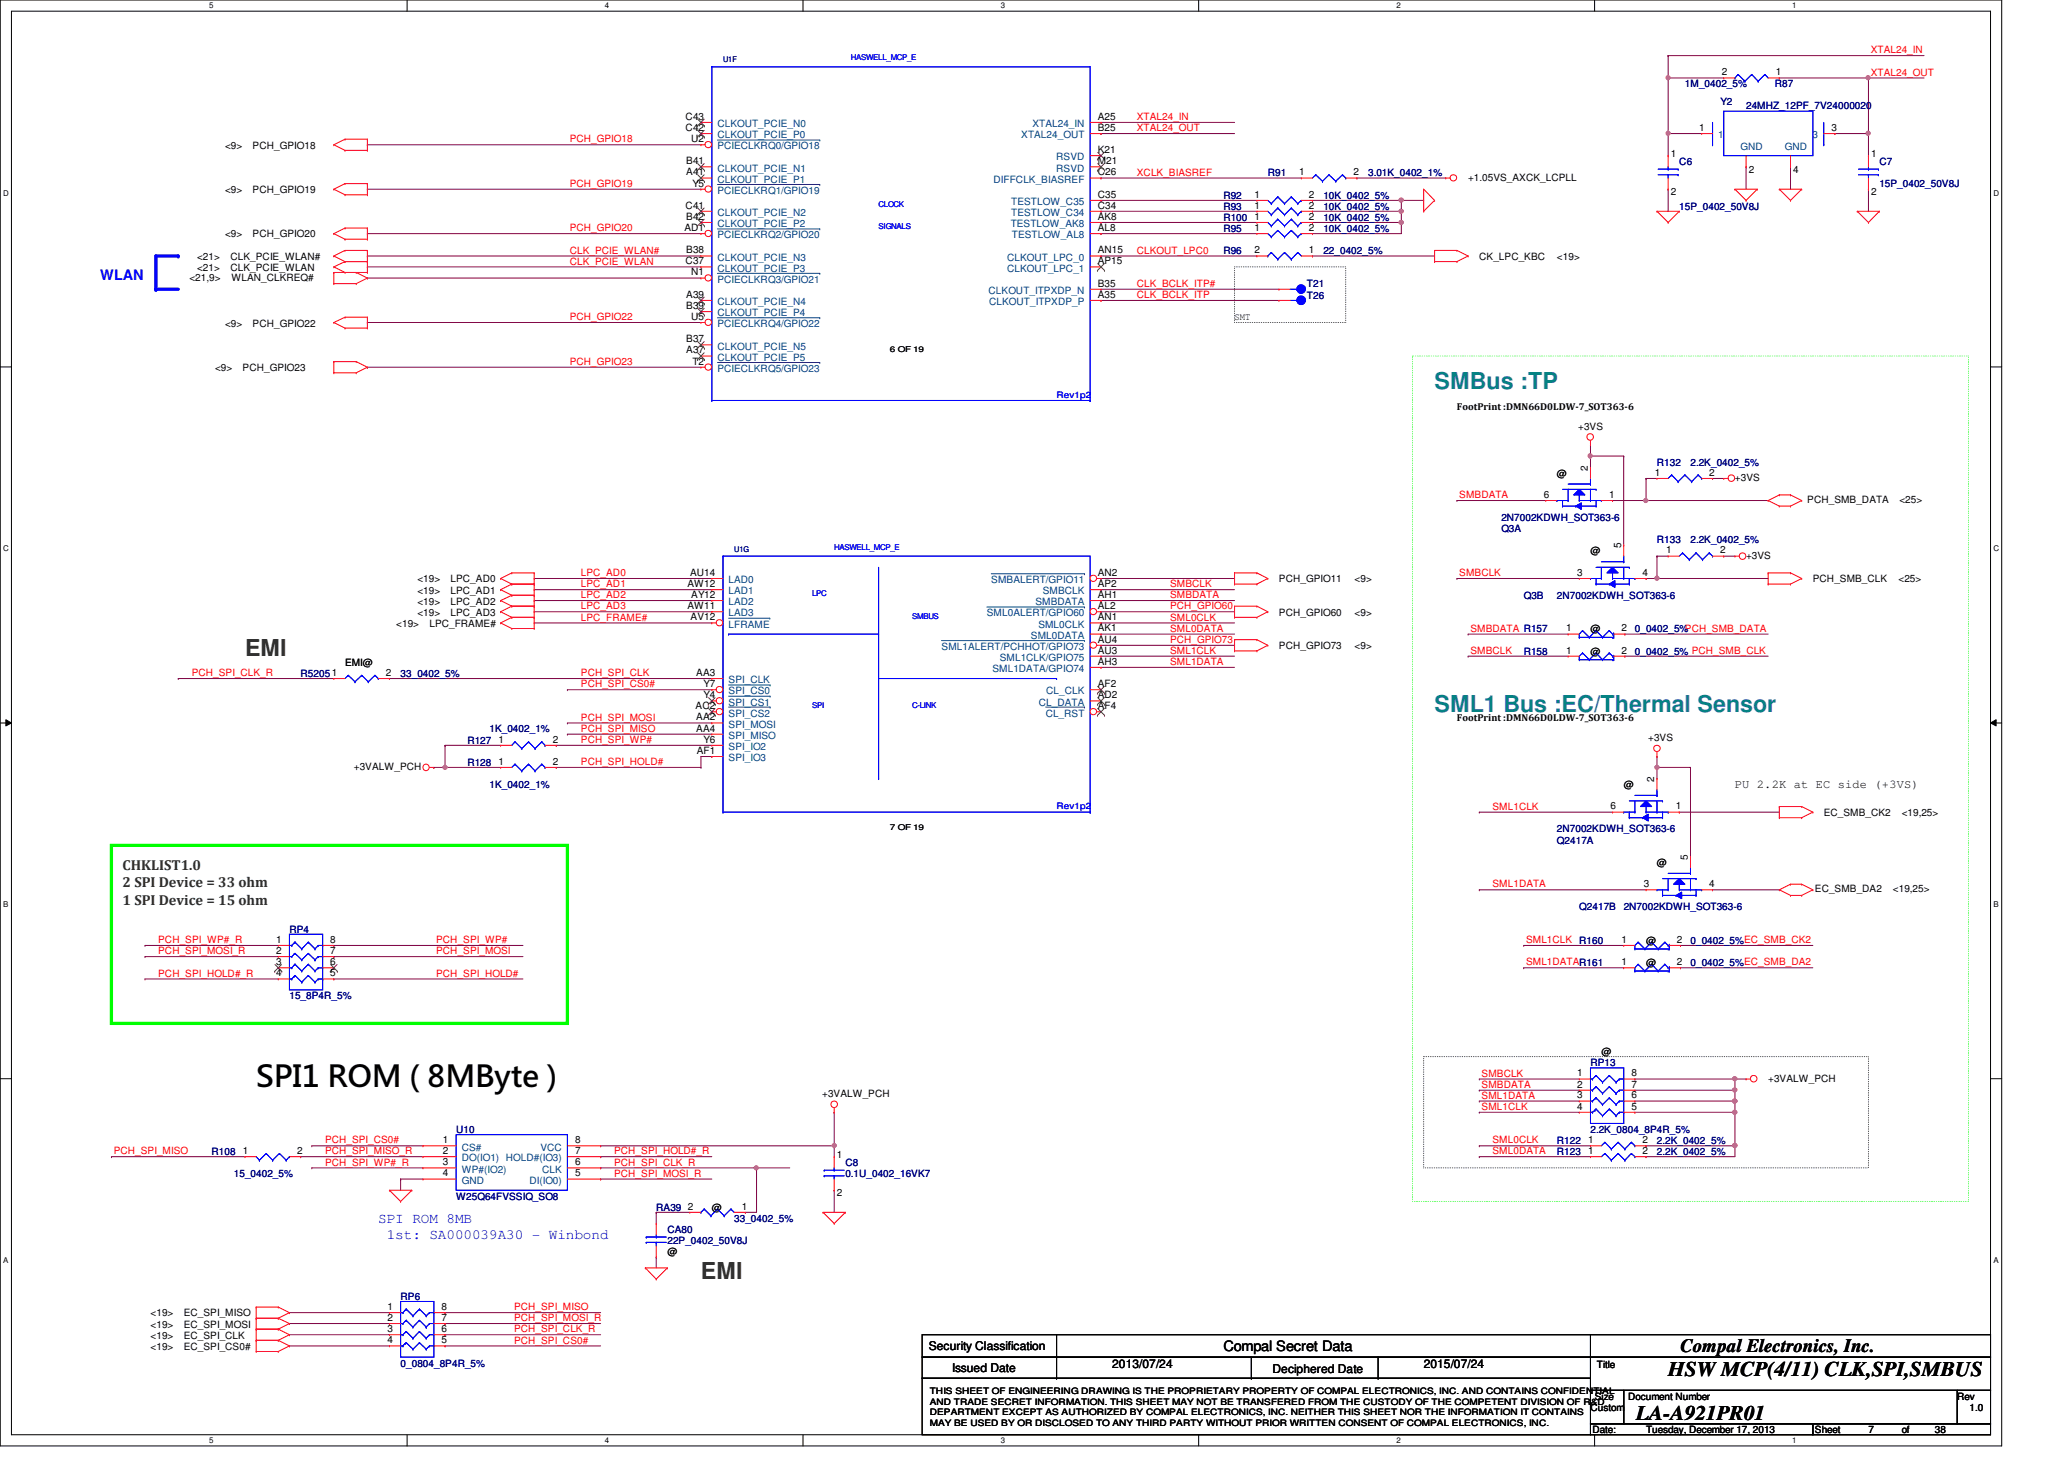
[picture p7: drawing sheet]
<svg xmlns="http://www.w3.org/2000/svg" width="297mm" height="210mm" viewBox="0 0 297 210" stroke-linecap="round" stroke-linejoin="round" font-family="sans-serif">
<defs><g id="words">
<text font-size="4.3" x="36.9" y="156.3">SPI1 ROM ( 8MByte )</text>
<g font-size="3.3" fill="#0080c0">
<text x="206.5" y="56">SMBus :TP</text>
<text x="206.5" y="102.4">SML1 Bus :EC/Thermal Sensor</text>
</g>
<g font-size="3.3" fill="#008000">
<text x="35.3" y="94.4">EMI</text>
<text x="100.9" y="184">EMI</text>
</g>
<g font-size="3">
<text x="240.1" y="198">HSW MCP(4/11) CLK,SPI,SMBUS</text>
<text x="235.5" y="204.3">LA-A921PR01</text>
</g>
<text font-size="2.7" x="241.8" y="194.5">Compal Electronics, Inc.</text>
<g font-size="2.1" fill="#00f">
<text x="14.4" y="40.3">WLAN</text>
<text x="54.4" y="176">SPI ROM 8MB</text>
<text x="55.7" y="178.2">1st: SA000039A30 - Winbond</text>
</g>
<g font-size="2.1" fill="#008000">
<text x="17.6" y="125.2">CHKLIST1.0</text>
<text x="17.6" y="127.7">2 SPI Device = 33 ohm</text>
<text x="17.6" y="130.1">1 SPI Device = 15 ohm</text>
</g>
<text font-size="2.1" x="176.1" y="194.4">Compal Secret Data</text>
<g font-size="1.7">
<text x="249.7" y="113.4">PU 2.2K at EC side (+3VS)</text>
<text x="133.7" y="194.3">Security Classification</text>
<text x="137" y="197.3">Issued Date</text>
<text x="160.1" y="196.8">2013/07/24</text>
<text x="183.1" y="197.5">Deciphered Date</text>
<text x="204.9" y="196.8">2015/07/24</text>
</g>
<g font-size="1.4">
<text x="247.8" y="10.8">2</text>
<text x="255.6" y="10.8">1</text>
<text x="98.7" y="17.2">C43</text>
<text x="158" y="17.2">A25</text>
<text x="32.4" y="21.4">&lt;9&gt;</text>
<text x="36.4" y="21.4">PCH_GPIO18</text>
<text x="98.7" y="18.8">C42</text>
<text x="98.8" y="23.6">B41</text>
<text x="99.5" y="20.4">U2</text>
<text x="158" y="18.8">B25</text>
<text x="158" y="22">K21</text>
<text x="158" y="23.6">M21</text>
<text x="240.4" y="22.6">1</text>
<text x="244.6" y="18.8">1</text>
<text x="263.6" y="18.8">3</text>
<text x="269.3" y="22.6">1</text>
<text x="32.4" y="27.8">&lt;9&gt;</text>
<text x="36.4" y="27.8">PCH_GPIO19</text>
<text x="98.8" y="25.2">A41</text>
<text x="99.6" y="26.8">Y5</text>
<text x="158" y="25.2">C26</text>
<text x="158" y="28.4">C35</text>
<text x="180.5" y="28.4">1</text>
<text x="187" y="25.2">1</text>
<text x="188.4" y="28.4">2</text>
<text x="194.8" y="25.2">2</text>
<text x="211.3" y="26">+1.05VS_AXCK_LCPLL</text>
<text x="240.4" y="28.1">2</text>
<text x="251.7" y="24.8">2</text>
<text x="258.1" y="24.8">4</text>
<text x="269.3" y="28.1">2</text>
<text x="32.4" y="34.2">&lt;9&gt;</text>
<text x="36.4" y="34.2">PCH_GPIO20</text>
<text x="98.5" y="33.2">AD1</text>
<text x="98.7" y="30">C41</text>
<text x="98.8" y="31.6">B42</text>
<text x="158" y="30">C34</text>
<text x="158" y="31.6">AK8</text>
<text x="158" y="33.2">AL8</text>
<text x="180.5" y="33.2">1</text>
<text x="180.5" y="30">1</text>
<text x="180.5" y="31.6">1</text>
<text x="188.4" y="33.2">2</text>
<text x="188.4" y="30">2</text>
<text x="188.4" y="31.6">2</text>
<text x="27.3" y="40.4">&lt;21,9&gt;</text>
<text x="28.4" y="37.4">&lt;21&gt;</text>
<text x="28.4" y="39">&lt;21&gt;</text>
<text x="33.2" y="37.4">CLK_PCIE_WLAN#</text>
<text x="33.2" y="39">CLK_PCIE_WLAN</text>
<text x="33.3" y="40.4">WLAN_CLKREQ#</text>
<text x="98.7" y="38">C37</text>
<text x="98.8" y="36.4">B38</text>
<text x="99.5" y="39.6">N1</text>
<text x="158" y="41.2">B35</text>
<text x="158" y="38">AP15</text>
<text x="158" y="36.4">AN15</text>
<text x="180.5" y="36.4">2</text>
<text x="188.4" y="36.4">1</text>
<text x="212.9" y="37.4">CK_LPC_KBC</text>
<text x="224.1" y="37.4">&lt;19&gt;</text>
<text x="32.4" y="47">&lt;9&gt;</text>
<text x="36.4" y="47">PCH_GPIO22</text>
<text x="98.8" y="42.8">A39</text>
<text x="98.8" y="44.4">B39</text>
<text x="99.5" y="46">U5</text>
<text x="158" y="42.8">A35</text>
<text x="177.7" y="46">SMT</text>
<text x="30.9" y="53.4">&lt;9&gt;</text>
<text x="34.9" y="53.4">PCH_GPIO23</text>
<text x="98.8" y="50.8">A37</text>
<text x="98.8" y="49.2">B37</text>
<text x="99.6" y="52.5">T2</text>
<text x="209.7" y="59">FootPrint :DMN66D0LDW-7_SOT363-6</text>
<text x="227.1" y="61.8">+3VS</text>
<text x="222.2" y="71.6">6</text>
<text x="224.1" y="68.6">@</text>
<text x="228.5" y="67.7" transform="rotate(-90 228.5 67.7)">2</text>
<text x="231.6" y="71.6">1</text>
<text x="238.2" y="68.5">1</text>
<text x="246" y="68.5">2</text>
<text x="249.7" y="69.2">+3VS</text>
<text x="260.1" y="72.4">PCH_SMB_DATA</text>
<text x="273.3" y="72.4">&lt;25&gt;</text>
<text x="60.1" y="83.8">&lt;19&gt;</text>
<text x="64.9" y="83.8">LPC_AD0</text>
<text x="99.3" y="82.8">AU14</text>
<text x="158" y="82.8">AN2</text>
<text x="184.1" y="83.8">PCH_GPIO11</text>
<text x="194.9" y="83.8">&lt;9&gt;</text>
<text x="227" y="82.8">3</text>
<text x="228.9" y="79.8">@</text>
<text x="233.3" y="78.9" transform="rotate(-90 233.3 78.9)">5</text>
<text x="236.4" y="82.8">4</text>
<text x="239.8" y="79.6">1</text>
<text x="247.6" y="79.6">2</text>
<text x="251.3" y="80.4">+3VS</text>
<text x="260.9" y="83.8">PCH_SMB_CLK</text>
<text x="273.2" y="83.8">&lt;25&gt;</text>
<text x="60.1" y="85.4">&lt;19&gt;</text>
<text x="60.1" y="87">&lt;19&gt;</text>
<text x="60.1" y="88.6">&lt;19&gt;</text>
<text x="64.9" y="85.4">LPC_AD1</text>
<text x="64.9" y="87">LPC_AD2</text>
<text x="64.9" y="88.6">LPC_AD3</text>
<text x="98.9" y="84.5">AW12</text>
<text x="98.9" y="87.6">AW11</text>
<text x="99.4" y="89.2">AV12</text>
<text x="99.5" y="86">AY12</text>
<text x="158" y="84.5">AP2</text>
<text x="158" y="87.6">AL2</text>
<text x="158" y="86">AH1</text>
<text x="158" y="89.2">AN1</text>
<text x="184.1" y="88.6">PCH_GPIO60</text>
<text x="194.9" y="88.6">&lt;9&gt;</text>
<text x="49.7" y="95.8">EMI@</text>
<text x="57" y="90.2">&lt;19&gt;</text>
<text x="61.8" y="90.2">LPC_FRAME#</text>
<text x="158" y="90.8">AK1</text>
<text x="158" y="92.5">AU4</text>
<text x="158" y="95.6">AH3</text>
<text x="158" y="94">AU3</text>
<text x="184.1" y="93.4">PCH_GPIO73</text>
<text x="194.9" y="93.4">&lt;9&gt;</text>
<text x="225.4" y="90.8">1</text>
<text x="225.4" y="94">1</text>
<text x="228.9" y="91">@</text>
<text x="228.9" y="94.2">@</text>
<text x="233.3" y="90.8">2</text>
<text x="233.3" y="94">2</text>
<text x="55.5" y="97.2">2</text>
<text x="100.2" y="97.2">AA3</text>
<text x="101.3" y="98.8">Y7</text>
<text x="101.3" y="100.5">Y4</text>
<text x="158" y="98.8">AF2</text>
<text x="158" y="100.5">AD2</text>
<text x="71.8" y="106.8">1</text>
<text x="79.5" y="106.8">2</text>
<text x="100.1" y="102">AC2</text>
<text x="100.2" y="103.6">AA2</text>
<text x="100.2" y="105.2">AA4</text>
<text x="101.3" y="106.8">Y6</text>
<text x="158" y="102">AF4</text>
<text x="209.7" y="103.8">FootPrint :DMN66D0LDW-7_SOT363-6</text>
<text x="237.2" y="106.6">+3VS</text>
<text x="50.9" y="110.8">+3VALW_PCH</text>
<text x="71.8" y="110">1</text>
<text x="79.5" y="110">2</text>
<text x="100.3" y="108.5">AF1</text>
<text x="233.7" y="113.4">@</text>
<text x="238.1" y="112.5" transform="rotate(-90 238.1 112.5)">2</text>
<text x="231.8" y="116.5">6</text>
<text x="241.2" y="116.5">1</text>
<text x="262.5" y="117.4">EC_SMB_CK2</text>
<text x="273.7" y="117.4">&lt;19,25&gt;</text>
<text x="238.5" y="124.6">@</text>
<text x="242.9" y="123.7" transform="rotate(-90 242.9 123.7)">5</text>
<text x="236.6" y="127.6">3</text>
<text x="246" y="127.6">4</text>
<text x="261.2" y="128.3">EC_SMB_DA2</text>
<text x="272.4" y="128.3">&lt;19,25&gt;</text>
<text x="39.7" y="135.6">1</text>
<text x="39.7" y="137.2">2</text>
<text x="47.5" y="135.6">8</text>
<text x="47.5" y="137.2">7</text>
<text x="233.4" y="135.6">1</text>
<text x="236.9" y="135.8">@</text>
<text x="241.3" y="135.6">2</text>
<text x="39.7" y="138.9">3</text>
<text x="39.7" y="140.5">4</text>
<text x="47.5" y="138.9">6</text>
<text x="47.5" y="140.5">5</text>
<text x="233.4" y="138.9">1</text>
<text x="236.9" y="139">@</text>
<text x="241.3" y="138.9">2</text>
<text x="227" y="154.9">1</text>
<text x="230.5" y="151.8">@</text>
<text x="234.8" y="154.9">8</text>
<text x="254.5" y="155.6">+3VALW_PCH</text>
<text x="118.3" y="157.9">+3VALW_PCH</text>
<text x="227" y="156.5">2</text>
<text x="227" y="158">3</text>
<text x="227" y="159.6">4</text>
<text x="234.8" y="156.5">7</text>
<text x="234.8" y="158">6</text>
<text x="234.8" y="159.6">5</text>
<text x="35" y="166">1</text>
<text x="42.8" y="166">2</text>
<text x="63.8" y="164.5">1</text>
<text x="63.8" y="166">2</text>
<text x="63.8" y="167.6">3</text>
<text x="82.8" y="164.5">8</text>
<text x="82.8" y="166">7</text>
<text x="82.8" y="167.6">6</text>
<text x="120.4" y="166.6">1</text>
<text x="228.6" y="164.5">1</text>
<text x="228.6" y="166">1</text>
<text x="236.4" y="164.5">2</text>
<text x="236.4" y="166">2</text>
<text x="63.8" y="169.2">4</text>
<text x="82.8" y="169.2">5</text>
<text x="120.4" y="172.1">2</text>
<text x="99" y="174">2</text>
<text x="102.4" y="174.2">@</text>
<text x="106.8" y="174">1</text>
<text x="96.1" y="180.6">@</text>
<text x="21.7" y="189.4">&lt;19&gt;</text>
<text x="21.7" y="191">&lt;19&gt;</text>
<text x="26.5" y="189.4">EC_SPI_MISO</text>
<text x="26.5" y="191">EC_SPI_MOSI</text>
<text x="55.7" y="188.5">1</text>
<text x="55.7" y="190">2</text>
<text x="55.7" y="191.6">3</text>
<text x="63.5" y="188.5">8</text>
<text x="63.5" y="190">7</text>
<text x="63.5" y="191.6">6</text>
<text x="21.7" y="194.2">&lt;19&gt;</text>
<text x="21.7" y="192.6">&lt;19&gt;</text>
<text x="26.5" y="194.2">EC_SPI_CS0#</text>
<text x="26.5" y="192.6">EC_SPI_CLK</text>
<text x="55.7" y="193.3">4</text>
<text x="63.5" y="193.3">5</text>
<text x="229.8" y="196.8">Title</text>
<text x="228.9" y="203">Custom</text>
<text x="229.5" y="201.4">Size</text>
<text x="234.3" y="201.4">Document Number</text>
<text x="281.7" y="201.4">Rev</text>
<text x="283.5" y="203">1.0</text>
<text x="229.2" y="206.2">Date:</text>
<text x="236.9" y="206.2">Tuesday, December 17, 2013</text>
<text x="261.2" y="206.2">Sheet</text>
<text x="268.9" y="206.2">7</text>
<text x="273.7" y="206.2">of</text>
<text x="278.5" y="206.2">38</text>
</g>
<g font-size="1.4" fill="#f00">
<text x="269.2" y="10.9">XTAL24_OUT</text>
<text x="269.2" y="7.7">XTAL24_IN</text>
<text x="163.6" y="17.3">XTAL24_IN</text>
<text x="82" y="20.5">PCH_GPIO18</text>
<text x="163.6" y="18.9">XTAL24_OUT</text>
<text x="82" y="26.9">PCH_GPIO19</text>
<text x="163.6" y="25.3">XCLK_BIASREF</text>
<text x="82" y="33.3">PCH_GPIO20</text>
<text x="82" y="38.1">CLK_PCIE_WLAN</text>
<text x="82" y="36.5">CLK_PCIE_WLAN#</text>
<text x="163.6" y="41.3">CLK_BCLK_ITP#</text>
<text x="163.6" y="36.5">CLKOUT_LPC0</text>
<text x="82" y="46.1">PCH_GPIO22</text>
<text x="163.6" y="42.9">CLK_BCLK_ITP</text>
<text x="82" y="52.5">PCH_GPIO23</text>
<text x="210" y="71.7">SMBDATA</text>
<text x="83.6" y="82.9">LPC_AD0</text>
<text x="210" y="82.9">SMBCLK</text>
<text x="83.6" y="86.1">LPC_AD2</text>
<text x="83.6" y="89.3">LPC_FRAME#</text>
<text x="83.6" y="87.7">LPC_AD3</text>
<text x="83.6" y="84.5">LPC_AD1</text>
<text x="168.4" y="89.3">SML0CLK</text>
<text x="168.4" y="87.7">PCH_GPIO60</text>
<text x="168.4" y="84.5">SMBCLK</text>
<text x="168.4" y="86.1">SMBDATA</text>
<text x="168.4" y="90.9">SML0DATA</text>
<text x="168.4" y="92.5">PCH_GPIO73</text>
<text x="168.4" y="94.1">SML1CLK</text>
<text x="168.4" y="95.7">SML1DATA</text>
<text x="211.6" y="90.9">SMBDATA R157</text>
<text x="211.6" y="94.1">SMBCLK</text>
<text x="27.6" y="97.3">PCH_SPI_CLK_R</text>
<text x="83.6" y="98.9">PCH_SPI_CS0#</text>
<text x="83.6" y="97.3">PCH_SPI_CLK</text>
<text x="83.6" y="106.9">PCH_SPI_WP#</text>
<text x="83.6" y="103.7">PCH_SPI_MOSI</text>
<text x="83.6" y="105.3">PCH_SPI_MISO</text>
<text x="83.6" y="110.1">PCH_SPI_HOLD#</text>
<text x="214.8" y="116.5">SML1CLK</text>
<text x="214.8" y="127.7">SML1DATA</text>
<text x="22.8" y="137.3">PCH_SPI_MOSI_R</text>
<text x="22.8" y="135.7">PCH_SPI_WP#_R</text>
<text x="62.8" y="137.3">PCH_SPI_MOSI</text>
<text x="62.8" y="135.7">PCH_SPI_WP#</text>
<text x="219.6" y="135.7">SML1CLK</text>
<text x="22.8" y="140.5">PCH_SPI_HOLD#_R</text>
<text x="62.8" y="140.5">PCH_SPI_HOLD#</text>
<text x="219.6" y="138.9">SML1DATAR161</text>
<text x="213.2" y="154.9">SMBCLK</text>
<text x="213.2" y="156.5">SMBDATA</text>
<text x="213.2" y="158.1">SML1DATA</text>
<text x="213.2" y="159.7">SML1CLK</text>
<text x="16.4" y="166.1">PCH_SPI_MISO</text>
<text x="46.8" y="166.1">PCH_SPI_MISO_R</text>
<text x="46.8" y="164.5">PCH_SPI_CS0#</text>
<text x="46.8" y="167.7">PCH_SPI_WP#_R</text>
<text x="88.4" y="166.1">PCH_SPI_HOLD#_R</text>
<text x="88.4" y="167.7">PCH_SPI_CLK_R</text>
<text x="214.8" y="164.5">SML0CLK</text>
<text x="214.8" y="166.1">SML0DATA</text>
<text x="88.4" y="169.3">PCH_SPI_MOSI_R</text>
<text x="74" y="188.5">PCH_SPI_MISO</text>
<text x="74" y="190.1">PCH_SPI_MOSI_R</text>
<text x="74" y="191.7">PCH_SPI_CLK_R</text>
<text x="74" y="193.3">PCH_SPI_CS0#</text>
</g>
<g font-size="1.4" fill="#000080">
<text x="242.5" y="12.6">1M_0402_5%</text>
<text x="247.6" y="15.1">Y2</text>
<text x="251.3" y="15.7">24MHZ_12PF_7V24000020</text>
<text x="255.4" y="12.6">R87</text>
<text x="241.7" y="23.7">C6</text>
<text x="270.5" y="23.7">C7</text>
<text x="176.1" y="28.6">R92</text>
<text x="182.5" y="25.4">R91</text>
<text x="190.5" y="28.6">10K_0402_5%</text>
<text x="196.9" y="25.4">3.01K_0402_1%</text>
<text x="270.5" y="27">15P_0402_50V8J</text>
<text x="176.1" y="33.4">R95</text>
<text x="176.1" y="30.2">R93</text>
<text x="176.1" y="31.7">R100</text>
<text x="190.5" y="31.7">10K_0402_5%</text>
<text x="190.5" y="33.4">10K_0402_5%</text>
<text x="190.5" y="30.2">10K_0402_5%</text>
<text x="241.7" y="30.2">15P_0402_50V8J</text>
<text x="176.1" y="36.6">R96</text>
<text x="188.1" y="41.4">T21</text>
<text x="190.5" y="36.6">22_0402_5%</text>
<text x="188.1" y="43">T26</text>
<text x="238.5" y="67">R132</text>
<text x="243.3" y="67">2.2K_0402_5%</text>
<text x="216.1" y="76.6">Q3A</text>
<text x="216.1" y="75">2N7002KDWH_SOT363-6</text>
<text x="238.5" y="78.2">R133</text>
<text x="243.3" y="78.2">2.2K_0402_5%</text>
<text x="219.3" y="86.2">Q3B</text>
<text x="224.1" y="86.2">2N7002KDWH_SOT363-6</text>
<text x="219.3" y="94.2">R158</text>
<text x="235.3" y="91">0_0402_5%PCH_SMB_DATA</text>
<text x="235.3" y="94.2">0_0402_5% PCH_SMB_CLK</text>
<text x="43.3" y="97.4">R52051</text>
<text x="57.7" y="97.4">33_0402_5%</text>
<text x="67.3" y="107">R127</text>
<text x="70.4" y="105.4">1K_0402_1%</text>
<text x="67.3" y="110.2">R128</text>
<text x="70.4" y="113.4">1K_0402_1%</text>
<text x="224.1" y="119.8">2N7002KDWH_SOT363-6</text>
<text x="224.1" y="121.4">Q2417A</text>
<text x="227.3" y="131">Q2417B</text>
<text x="233.7" y="131">2N7002KDWH_SOT363-6</text>
<text x="41.7" y="134.2">RP4</text>
<text x="227.3" y="135.8">R160</text>
<text x="243.3" y="135.8">0_0402_5%EC_SMB_CK2</text>
<text x="41.7" y="143.8">15_8P4R_5%</text>
<text x="243.3" y="139">0_0402_5%EC_SMB_DA2</text>
<text x="228.9" y="153.4">RP13</text>
<text x="30.4" y="166.2">R108</text>
<text x="65.7" y="163">U10</text>
<text x="121.7" y="167.8">C8</text>
<text x="224.1" y="164.6">R122</text>
<text x="224.1" y="166.2">R123</text>
<text x="228.9" y="163">2.2K_0804_8P4R_5%</text>
<text x="238.5" y="164.6">2.2K_0402_5%</text>
<text x="238.5" y="166.2">2.2K_0402_5%</text>
<text x="33.7" y="169.4">15_0402_5%</text>
<text x="65.7" y="172.6">W25Q64FVSSIQ_SO8</text>
<text x="121.7" y="169.4">0.1U_0402_16VK7</text>
<text x="94.4" y="174.2">RA39</text>
<text x="96.1" y="177.4">CA80</text>
<text x="96.1" y="179">22P_0402_50V8J</text>
<text x="105.7" y="175.8">33_0402_5%</text>
<text x="57.7" y="187">RP6</text>
<text x="57.7" y="196.6">0_0804_8P4R_5%</text>
</g>
<g font-size="1.4" fill="#004080">
<text x="103.2" y="21.5">PCIECLKRQ0/GPIO18</text>
<text x="103.2" y="19.9">CLKOUT_PCIE_P0</text>
<text x="103.2" y="18.3">CLKOUT_PCIE_N0</text>
<text x="147" y="19.9">XTAL24_OUT</text>
<text x="148.6" y="18.3">XTAL24_IN</text>
<text x="152" y="23.1">RSVD</text>
<text x="247.3" y="19.9">1</text>
<text x="250.5" y="21.6">GND</text>
<text x="256.9" y="21.6">GND</text>
<text x="260.9" y="19.9">3</text>
<text x="103.2" y="24.7">CLKOUT_PCIE_N1</text>
<text x="103.2" y="26.3">CLKOUT_PCIE_P1</text>
<text x="103.2" y="27.9">PCIECLKRQ1/GPIO19</text>
<text x="143" y="26.3">DIFFCLK_BIASREF</text>
<text x="145.5" y="29.5">TESTLOW_C35</text>
<text x="152" y="24.7">RSVD</text>
<text x="103.2" y="34.3">PCIECLKRQ2/GPIO20</text>
<text x="103.2" y="31.1">CLKOUT_PCIE_N2</text>
<text x="103.2" y="32.7">CLKOUT_PCIE_P2</text>
<text x="145.5" y="32.7">TESTLOW_AK8</text>
<text x="145.5" y="31.1">TESTLOW_C34</text>
<text x="145.6" y="34.3">TESTLOW_AL8</text>
<text x="103.2" y="40.7">PCIECLKRQ3/GPIO21</text>
<text x="103.2" y="39.1">CLKOUT_PCIE_P3</text>
<text x="103.2" y="37.5">CLKOUT_PCIE_N3</text>
<text x="144.9" y="39.1">CLKOUT_LPC_1</text>
<text x="144.9" y="37.5">CLKOUT_LPC_0</text>
<text x="103.2" y="47.1">PCIECLKRQ4/GPIO22</text>
<text x="103.2" y="43.9">CLKOUT_PCIE_N4</text>
<text x="103.2" y="45.5">CLKOUT_PCIE_P4</text>
<text x="142.3" y="42.3">CLKOUT_ITPXDP_N</text>
<text x="142.4" y="43.9">CLKOUT_ITPXDP_P</text>
<text x="103.2" y="53.5">PCIECLKRQ5/GPIO23</text>
<text x="103.2" y="51.9">CLKOUT_PCIE_P5</text>
<text x="103.2" y="50.3">CLKOUT_PCIE_N5</text>
<text x="104.9" y="83.9">LAD0</text>
<text x="142.7" y="83.9">SMBALERT/GPIO11</text>
<text x="104.9" y="85.5">LAD1</text>
<text x="104.9" y="87.1">LAD2</text>
<text x="104.9" y="88.7">LAD3</text>
<text x="142" y="88.7">SML0ALERT/GPIO60</text>
<text x="149" y="87.1">SMBDATA</text>
<text x="150.1" y="85.5">SMBCLK</text>
<text x="104.9" y="90.3">LFRAME</text>
<text x="135.5" y="93.5">SML1ALERT/PCHHOT/GPIO73</text>
<text x="143.9" y="95.1">SML1CLK/GPIO75</text>
<text x="148.4" y="91.9">SML0DATA</text>
<text x="149.4" y="90.3">SML0CLK</text>
<text x="104.9" y="99.9">SPI_CS0</text>
<text x="104.9" y="98.3">SPI_CLK</text>
<text x="104.9" y="101.5">SPI_CS1</text>
<text x="142.8" y="96.7">SML1DATA/GPIO74</text>
<text x="149.5" y="101.5">CL_DATA</text>
<text x="150.6" y="99.9">CL_CLK</text>
<text x="104.9" y="103.1">SPI_CS2</text>
<text x="104.9" y="104.7">SPI_MOSI</text>
<text x="104.9" y="106.3">SPI_MISO</text>
<text x="104.9" y="107.9">SPI_IO2</text>
<text x="150.5" y="103.1">CL_RST</text>
<text x="104.9" y="109.5">SPI_IO3</text>
<text x="66.5" y="165.5">CS#</text>
<text x="66.5" y="167.1">DO(IO1) HOLD#(IO3)</text>
<text x="77.8" y="165.5">VCC</text>
<text x="66.5" y="168.7">WP#(IO2)</text>
<text x="66.5" y="170.3">GND</text>
<text x="76.2" y="170.3">DI(IO0)</text>
<text x="78" y="168.7">CLK</text>
</g>
<g font-size="1.3" fill="#00f">
<text x="152.1" y="57.2">Rev1p2</text>
<text x="152.1" y="116.4">Rev1p2</text>
</g>
<g font-size="1.3">
<text x="133.8" y="200.6">THIS SHEET OF ENGINEERING DRAWING IS THE PROPRIETARY PROPERTY OF COMPAL ELECTRONICS, INC. AND CONTAINS CONFIDENTIAL</text>
<text x="133.8" y="202.1">AND TRADE SECRET INFORMATION. THIS SHEET MAY NOT BE TRANSFERED FROM THE CUSTODY OF THE COMPETENT DIVISION OF R&amp;D</text>
<text x="133.8" y="203.6">DEPARTMENT EXCEPT AS AUTHORIZED BY COMPAL ELECTRONICS, INC. NEITHER THIS SHEET NOR THE INFORMATION IT CONTAINS</text>
<text x="133.8" y="205.1">MAY BE USED BY OR DISCLOSED TO ANY THIRD PARTY WITHOUT PRIOR WRITTEN CONSENT OF COMPAL ELECTRONICS, INC.</text>
</g>
<g font-size="1.1">
<text x="30.1" y="1.1">5</text>
<text x="87" y="1.1">4</text>
<text x="144" y="1.1">3</text>
<text x="201" y="1.1">2</text>
<text x="257.9" y="1.1">1</text>
<text x=".5" y="28.2">D</text>
<text x="286.9" y="28.2">D</text>
<text x="128.1" y="50.6">6 OF 19</text>
<text x=".5" y="79.3">C</text>
<text x="286.9" y="79.3">C</text>
<text x="128.1" y="119.4">7 OF 19</text>
<text x=".5" y="130.6">B</text>
<text x="286.9" y="130.6">B</text>
<text x=".5" y="181.7">A</text>
<text x="286.9" y="181.7">A</text>
<text x="30.1" y="207.6">5</text>
<text x="87" y="207.6">4</text>
<text x="144" y="207.6">3</text>
<text x="201" y="207.6">2</text>
<text x="257.9" y="207.6">1</text>
</g>
<g font-size="1.1" fill="#000080">
<text x="104.1" y="9">U1F</text>
<text x="105.7" y="79.4">U1G</text>
</g>
<g font-size="1.1" fill="#00f">
<text x="122.5" y="8.7">HASWELL_MCP_E</text>
<text x="126.4" y="29.8">CLOCK</text>
<text x="126.4" y="33">SIGNALS</text>
<text x="120.1" y="79.1">HASWELL_MCP_E</text>
<text x="116.9" y="85.8">LPC</text>
<text x="131.3" y="89">SMBUS</text>
<text x="116.9" y="101.8">SPI</text>
<text x="131.3" y="101.8">C-LINK</text>
</g>
</g></defs>
<path d="M0 0h288.1v208h-288.1zM1.6 1.6h284.9v204.8h-284.9z" fill="none" stroke="#000" stroke-width=".14"/>
<g fill="#fff">
<path d="M30.1 .2h.6v1.2h-.6z"/>
<path d="M30.1 206.6h.6v1.2h-.6z"/>
</g>
<path d="M58.6 0v1.6M58.6 206.4v1.6" fill="none" stroke="#000" stroke-width=".14"/>
<g fill="#fff">
<path d="M87 .2h.6v1.2h-.6z"/>
<path d="M87 206.6h.6v1.2h-.6z"/>
</g>
<path d="M115.6 0v1.6M115.6 206.4v1.6" fill="none" stroke="#000" stroke-width=".14"/>
<g fill="#fff">
<path d="M144 .2h.6v1.2h-.6z"/>
<path d="M144 206.6h.6v1.2h-.6z"/>
</g>
<path d="M172.5 0v1.6M172.5 206.4v1.6" fill="none" stroke="#000" stroke-width=".14"/>
<g fill="#fff">
<path d="M201 .2h.5v1.2h-.5z"/>
<path d="M201 206.6h.5v1.2h-.5z"/>
</g>
<path d="M229.5 0v1.6M229.5 206.4v1.6" fill="none" stroke="#000" stroke-width=".14"/>
<g fill="#fff">
<path d="M257.9 .2h.6v1.2h-.6z"/>
<path d="M257.9 206.6h.6v1.2h-.6z"/>
<path d="M.5 27.2h.7v1.2h-.7z"/>
<path d="M286.9 27.2h.8v1.2h-.8z"/>
<path d="M.5 78.4h.7v1.1h-.7z"/>
<path d="M286.9 78.4h.8v1.1h-.8z"/>
</g>
<path d="M0 52.8h1.6M286.5 52.8h1.6" fill="none" stroke="#000" stroke-width=".14"/>
<g fill="#fff">
<path d="M.5 129.6h.7v1.2h-.7z"/>
<path d="M286.9 129.6h.7v1.2h-.7z"/>
</g>
<path d="M0 104h1.6M.8 103.5l.8 .5-.8 .4zM286.5 104l.8-.5v.9zM286.5 104h1.6" fill="none" stroke="#000" stroke-width=".14"/>
<path d="M.8 103.5l.8 .5-.8 .4zM286.5 104l.8-.5v.9z" fill="#000"/>
<g fill="#fff">
<path d="M.5 180.8h.7v1.1h-.7z"/>
<path d="M286.9 180.8h.7v1.1h-.7z"/>
</g>
<path d="M0 155.2h1.6M286.5 155.2h1.6" fill="none" stroke="#000" stroke-width=".14"/>
<path d="M177.7 38.4h16v8h-16zM204.9 152h64v16h-64z" fill="none" stroke="#000" stroke-width=".14" stroke-dasharray="0 .3"/>
<path d="M203.3 51.2h80v121.6h-80z" fill="none" stroke="#0f0" stroke-width=".14" stroke-dasharray="0 .3"/>
<path d="M16 121.6h65.7v25.6h-65.7z" fill="none" stroke="#0f0" stroke-width=".47"/>
<path d="M22.4 41.6h3.3" fill="none" stroke="#00f" stroke-width=".47"/>
<circle cx="22.4" cy="41.6" r=".23" fill="#00f"/>
<path d="M22.4 36.8v4.8" fill="none" stroke="#00f" stroke-width=".47"/>
<circle cx="22.4" cy="41.6" r=".23" fill="#00f"/>
<path d="M22.4 36.8h3.3" fill="none" stroke="#00f" stroke-width=".47"/>
<circle cx="25.7" cy="36.8" r=".23" fill="#00f"/>
<path d="M256.1 11.2h.1M256.1 11.2h12.8M268.9 19.2h.1M268.9 19.2v3.2" fill="none" stroke="#800040" stroke-width=".14"/>
<circle cx="268.9" cy="19.2" r=".3" fill="#f0f"/>
<circle cx="268.9" cy="19.2" r=".3" fill="none" stroke="#f0f" stroke-width=".14"/>
<path d="M268.9 11.2h.1M268.9 11.2h8M240.1 27.2h.1M240.1 27.2v3.2M268.9 27.2h.1M268.9 27.2v3.2" fill="none" stroke="#800040" stroke-width=".14"/>
<circle cx="268.9" cy="11.2" r=".3" fill="#f0f"/>
<circle cx="268.9" cy="11.2" r=".3" fill="none" stroke="#f0f" stroke-width=".14"/>
<path d="M240.1 11.2h.1M240.1 11.2h8" fill="none" stroke="#800040" stroke-width=".14"/>
<circle cx="240.1" cy="11.2" r=".3" fill="#f0f"/>
<circle cx="240.1" cy="11.2" r=".3" fill="none" stroke="#f0f" stroke-width=".14"/>
<g fill="none" stroke="#800040" stroke-width=".14">
<path d="M158.4 17.6h.1M158.4 19.2h.1M158.4 19.2h19.3M158.4 17.6h19.3M240.1 8h.1M240.1 19.2h.1M240.1 11.2h.1M240.1 8h36.8M240.1 8v14.4M264.1 19.2h.1M268.9 11.2h.1M268.9 11.2v8h-4.8"/>
<path d="M158.4 25.6h.1M158.4 28.8h.1M158.4 30.4h.1M158.4 32h.1M158.4 33.6h.1M158.4 25.6h28.9M158.4 28.8h22.5M158.4 30.4h22.5M158.4 32h22.5M158.4 33.6h22.5M195.3 25.6h.1M195.3 25.6h12.8"/>
<path d="M158.4 41.6h.1M158.4 43.2h.1M158.4 41.6h25.7M158.4 43.2h25.7M76.9 86.4h.1M76.9 89.6h.1M76.9 83.2h.1M76.9 88h.1M76.9 84.8h.1M76.9 86.4h25.5M76.9 89.6h25.5M76.9 83.2h25.5"/>
<path d="M76.9 88h25.5M76.9 84.8h25.5M81.7 99.2h.1M81.7 99.2h20.7M158.4 89.6h.1M158.4 91.2h.1M158.4 92.8h.1M158.4 94.4h.1M158.4 96h.1M158.4 88h.1M158.4 84.8h.1M158.4 86.4h.1"/>
<path d="M158.4 83.2h.1M158.4 86.4h19.3M158.4 89.6h19.3M158.4 83.2h19.3M158.4 88h19.3M158.4 84.8h19.3M158.4 91.2h19.3M158.4 92.8h19.3M158.4 94.4h19.3M158.4 96h19.3M212.9 155.2h.1M212.9 156.8h.1"/>
<path d="M212.9 158.4h.1M212.9 155.2h14.4M212.9 156.8h14.4M212.9 158.4h14.4M235.3 158.4h.1M235.3 158.4h14.4M249.7 155.2h.1M249.7 155.2v1.6M212.9 164.8h.1M212.9 166.4h.1M212.9 160h.1M212.9 164.8h16"/>
<path d="M212.9 166.4h16M212.9 160h14.4"/>
</g>
<circle cx="249.7" cy="158.4" r=".31" fill="#f0f"/>
<circle cx="249.7" cy="158.4" r=".31" fill="none" stroke="#f0f" stroke-width=".14"/>
<path d="M249.7 164.8h.1M249.7 164.8v1.6" fill="none" stroke="#800040" stroke-width=".14"/>
<circle cx="249.7" cy="164.8" r=".31" fill="#f0f"/>
<circle cx="249.7" cy="164.8" r=".31" fill="none" stroke="#f0f" stroke-width=".14"/>
<path d="M236.9 164.8h.1M236.9 164.8h12.8" fill="none" stroke="#800040" stroke-width=".14"/>
<circle cx="249.7" cy="164.8" r=".31" fill="#f0f"/>
<circle cx="249.7" cy="164.8" r=".31" fill="none" stroke="#f0f" stroke-width=".14"/>
<path d="M235.3 156.8h.1M235.3 156.8h14.4M249.7 155.2h.1M249.7 155.2h1.6M236.9 166.4h.1M236.9 166.4h12.8" fill="none" stroke="#800040" stroke-width=".14"/>
<circle cx="249.7" cy="156.8" r=".31" fill="#f0f"/>
<circle cx="249.7" cy="156.8" r=".31" fill="none" stroke="#f0f" stroke-width=".14"/>
<path d="M235.3 160h.1M235.3 160h14.4" fill="none" stroke="#800040" stroke-width=".14"/>
<circle cx="249.7" cy="160" r=".31" fill="#f0f"/>
<circle cx="249.7" cy="160" r=".31" fill="none" stroke="#f0f" stroke-width=".14"/>
<path d="M235.3 155.2h.1M235.3 155.2h14.4" fill="none" stroke="#800040" stroke-width=".14"/>
<circle cx="249.7" cy="155.2" r=".31" fill="#f0f"/>
<circle cx="249.7" cy="155.2" r=".31" fill="none" stroke="#f0f" stroke-width=".14"/>
<path d="M228.9 65.6h.1M228.9 65.6v1.6M228.9 65.6h4.8M238.5 80h.1M238.5 80h1.6M249.7 158.4h.1M249.7 158.4v1.6" fill="none" stroke="#800040" stroke-width=".14"/>
<circle cx="228.8" cy="65.6" r=".31" fill="#f0f"/>
<circle cx="228.8" cy="65.6" r=".31" fill="none" stroke="#f0f" stroke-width=".14"/>
<path d="M209.7 72h.1M209.7 72h12.8M228.9 64h.1M228.9 64v1.6M233.7 65.6h.1M233.7 65.6v12.8M238.5 83.2h.1M238.5 83.2h16" fill="none" stroke="#800040" stroke-width=".14"/>
<circle cx="238.5" cy="83.2" r=".3" fill="#f0f"/>
<circle cx="238.5" cy="83.2" r=".3" fill="none" stroke="#f0f" stroke-width=".14"/>
<path d="M236.9 72h.1M236.9 72h17.6" fill="none" stroke="#800040" stroke-width=".14"/>
<circle cx="236.9" cy="72" r=".3" fill="#f0f"/>
<circle cx="236.9" cy="72" r=".3" fill="none" stroke="#f0f" stroke-width=".14"/>
<g fill="none" stroke="#800040" stroke-width=".14">
<path d="M158.4 36.8h.1M158.4 36.8h22.5M188.9 33.6h.1M201.7 32h.1M201.7 32v1.6h-12.8M232.1 72h.1M236.9 68.8h.1M236.9 68.8h1.6M236.9 68.8v3.2h-4.8M246.5 68.8h.1M246.5 68.8h1.6M209.7 83.2h.1"/>
<path d="M209.7 83.2h17.6M236.9 83.2h.1M238.5 80h.1M238.5 80v3.2h-1.6"/>
</g>
<circle cx="201.7" cy="32" r=".31" fill="#f0f"/>
<circle cx="201.7" cy="32" r=".31" fill="none" stroke="#f0f" stroke-width=".14"/>
<path d="M201.7 28.8h.1M201.7 28.8h3.2" fill="none" stroke="#800040" stroke-width=".14"/>
<circle cx="201.7" cy="28.8" r=".31" fill="#f0f"/>
<circle cx="201.7" cy="28.8" r=".31" fill="none" stroke="#f0f" stroke-width=".14"/>
<path d="M188.9 30.4h.1M188.9 30.4h12.8" fill="none" stroke="#800040" stroke-width=".14"/>
<circle cx="201.7" cy="30.4" r=".31" fill="#f0f"/>
<circle cx="201.7" cy="30.4" r=".31" fill="none" stroke="#f0f" stroke-width=".14"/>
<path d="M240.1 19.2h.1M240.1 19.2h4.8M188.9 32h.1M188.9 32h12.8M80 110.4h.1M80 107.2h.1M80 110.4h20.9M80 107.2h22.4" fill="none" stroke="#800040" stroke-width=".14"/>
<circle cx="240.1" cy="19.2" r=".3" fill="#f0f"/>
<circle cx="240.1" cy="19.2" r=".3" fill="none" stroke="#f0f" stroke-width=".14"/>
<path d="M251.3 24h.1M251.3 24v3.2M257.7 24h.1M257.7 24v3.2M249.7 156.8h.1M249.7 156.8v1.6M249.7 160h.1M249.7 160v4.8" fill="none" stroke="#800040" stroke-width=".14"/>
<circle cx="249.7" cy="158.4" r=".31" fill="#f0f"/>
<circle cx="249.7" cy="158.4" r=".31" fill="none" stroke="#f0f" stroke-width=".14"/>
<g fill="none" stroke="#800040" stroke-width=".14">
<path d="M52.9 20.8h.1M52.9 20.8h48M188.9 28.8h.1M188.9 28.8h12.8M201.7 30.4h.1M201.7 28.8h.1M201.7 28.8v3.2M211.3 91.2h.1M211.3 94.4h.1M211.3 91.2h14.4M211.3 94.4h14.4M233.8 91.2h.1"/>
<path d="M233.8 94.4h.1M233.8 91.2h20.7M233.8 94.4h20.7M248.1 80h.1M248.1 80h1.6M81.7 104h.1M81.7 105.6h.1M81.7 104h20.7M81.7 105.6h20.7M238.5 110.4h.1M238.5 110.4h4.8"/>
</g>
<circle cx="238.5" cy="110.4" r=".3" fill="#f0f"/>
<circle cx="238.5" cy="110.4" r=".3" fill="none" stroke="#f0f" stroke-width=".14"/>
<g fill="none" stroke="#800040" stroke-width=".14">
<path d="M188.9 36.8h.1M188.9 36.8h17.6M25.7 97.6h.1M25.7 97.6h22.3M56 97.6h.1M56 97.6h46.4M212.9 116.8h.1M212.9 116.8h19.2M238.5 108.8h.1M238.5 110.4h.1M238.5 108.8v3.2M241.7 116.8h.1"/>
<path d="M241.7 116.8h14.4M243.3 110.4h.1M243.3 110.4v12.8M212.9 128h.1M212.9 128h24M219.3 136h.1M219.3 139.2h.1M219.3 136h14.4M219.3 139.2h14.4M241.8 136h.1M241.8 139.2h.1M241.8 136h19.1"/>
<path d="M241.8 139.2h19.1M246.5 128h.1M246.5 128h9.6M43.3 166.4h.1M43.3 166.4h17.6M44.9 164.8h.1M44.9 168h.1M44.9 164.8h16M44.9 168h16M57.7 169.6h.1M57.7 169.6v1.6M57.7 169.6h3.2"/>
<path d="M86.4 169.6h.1M86.4 166.4h.1M86.4 166.4h16M86.4 169.6h16M108.9 168h.1M108.9 168h4.8M120.1 160h.1M120.1 160v4.8"/>
</g>
<circle cx="108.8" cy="168" r=".3" fill="#f0f"/>
<circle cx="108.8" cy="168" r=".3" fill="none" stroke="#f0f" stroke-width=".14"/>
<path d="M86.4 164.8h.1M86.4 164.8h33.7M120.1 171.2h.1M120.1 164.8h.1M120.1 164.8v1.6M120.1 171.2v3.2" fill="none" stroke="#800040" stroke-width=".14"/>
<circle cx="120.1" cy="164.8" r=".3" fill="#f0f"/>
<circle cx="120.1" cy="164.8" r=".3" fill="none" stroke="#f0f" stroke-width=".14"/>
<path d="M64 107.2h.1M64 110.4h.1M64 107.2h8M64 107.2v3.2M64 110.4h8M20.9 140.8h.1M20.9 140.8h19.1M48 140.8h.1M48 140.8h27.3" fill="none" stroke="#800040" stroke-width=".14"/>
<circle cx="64" cy="110.4" r=".3" fill="#f0f"/>
<circle cx="64" cy="110.4" r=".3" fill="none" stroke="#f0f" stroke-width=".14"/>
<g fill="none" stroke="#800040" stroke-width=".14">
<path d="M52.9 27.2h.1M52.9 38.4h.1M52.9 36.8h.1M52.9 33.6h.1M52.9 27.2h48M52.9 38.4h48M52.9 36.8h48M52.9 33.6h48M52.9 46.4h.1M52.9 40h.1M52.9 52.8h.1M52.9 46.4h48"/>
<path d="M52.9 40h48M52.9 52.8h48M62.4 110.4h.1M62.4 110.4h1.6M100.9 110.4h.1M102.4 108.8h.1M102.4 108.8h-1.5v1.6M20.9 137.6h.1M20.9 136h.1M20.9 137.6h19.1M20.9 136h19.1M48 137.6h.1"/>
<path d="M48 136h.1M48 137.6h27.3M48 136h27.3M16 166.4h.1M16 166.4h19.3M86.4 168h.1M86.4 168h22.5M94.4 174.4h.1M94.4 174.4h4.9M94.4 174.4v1.6M107.3 174.4h.1M108.9 168h.1"/>
<path d="M108.9 168v6.4h-1.6M41.7 188.8h.1M41.7 190.4h.1M41.7 192h.1M41.7 193.6h.1M41.7 188.8h14.3M41.7 190.4h14.3M41.7 192h14.3M41.7 193.6h14.3M64 188.8h.1M64 190.4h.1M64 192h.1"/>
<path d="M64 193.6h.1M64 188.8h22.4M64 190.4h22.4M64 192h22.4M64 193.6h22.4M94.4 180.8h.1M94.4 180.8v1.6"/>
</g>
<g fill="none" stroke="#f00" stroke-width=".14">
<path d="M244.9 19.2h.1M244.9 19.2h1.6M262.5 19.2h1.6M264.1 19.2h.1M48 20.8h.1M48 27.2h.1M48 36.8h.1M48 38.4h.1M48 39.2h.1M48 33.6h.1M48 20.8l1.7 .8M48 27.2l1.7 .8"/>
<path d="M48 36.8l1.7 .8M48 39.2h4.9M48 38.4l1.7 .8M48 39.2v1.6M48 33.6l1.7 .8M49.7 20h.1M49.7 21.6h.1M49.7 26.4h.1M49.7 28h.1M49.7 36h.1M49.7 37.6h.1M49.7 39.2h.1"/>
<path d="M49.7 32.8h.1M49.7 34.4h.1M49.7 36h3.2M49.7 37.6h3.2M49.7 20l-1.7 .8M49.7 20h3.2M49.7 21.6h3.2M49.7 26.4l-1.7 .8M49.7 26.4h3.2M49.7 28h3.2M49.7 36l-1.7 .8M49.7 37.6l-1.7 .8"/>
<path d="M49.7 32.8l-1.7 .8M49.7 32.8h3.2M49.7 34.4h3.2M51.3 39.2h.1M51.3 39.2l1.6 .8M52.9 20h.1M52.9 21.6h.1M52.9 26.4h.1M52.9 28h.1M52.9 36h.1M52.9 37.6h.1M52.9 39.2h.1"/>
<path d="M52.9 32.8h.1M52.9 34.4h.1M52.9 20v1.6M52.9 26.4v1.6M52.9 32.8v1.6M52.9 36v3.2M180.9 28.8h.1M180.9 28.8h1.6M187.3 25.6h.1M187.3 25.6h1.6M187.3 28.8h1.6M188.9 28.8h.1"/>
<path d="M193.7 25.6h1.6M195.3 25.6h.1M204.9 30.4h.1M204.9 27.2h.1M204.9 27.2v3.2M204.9 27.2l1.6 1.6M206.5 36h.1M206.5 37.6h.1M206.5 28.8h.1M206.5 36h3.2M206.5 36v1.6M206.5 37.6h3.2"/>
<path d="M206.5 28.8l-1.6 1.6M208.1 25.6h.1M208.1 25.6h.6M209.7 36h.1M209.7 37.6h.1M209.7 36l1.6 .8M211.3 36.8h.1M211.3 36.8l-1.6 .8M238.5 30.4h.1M238.5 30.4h3.2M238.5 30.4l1.6 1.6M240.1 32h.1"/>
<path d="M241.7 30.4h.1M241.7 30.4l-1.6 1.6M249.7 27.2h.1M249.7 27.2h3.2M249.7 27.2l1.6 1.6M251.3 28.8h.1M251.3 24h.1M251.3 22.4v1.6M252.9 27.2h.1M252.9 27.2l-1.6 1.6M256.1 27.2h.1M256.1 27.2h3.2"/>
<path d="M256.1 27.2l1.6 1.6M257.7 28.8h.1M257.7 24h.1M257.7 22.4v1.6M259.3 27.2h.1M259.3 27.2l-1.6 1.6M267.3 30.4h.1M267.3 30.4h3.2M267.3 30.4l1.6 1.6M268.9 32h.1M270.5 30.4h.1M270.5 30.4l-1.6 1.6"/>
<path d="M48 46.4h.1M48 40.8h.1M48 53.6h.1M48 52h.1M48 46.4l1.7 .8M48 40.8h3.3M48 52v1.6M48 52h3.3M48 53.6h3.3M49.7 45.6h.1M49.7 47.2h.1M49.7 45.6l-1.7 .8"/>
<path d="M49.7 45.6h3.2M49.7 47.2h3.2M51.3 40.8h.1M51.3 52h.1M51.3 53.6h.1M51.3 52l1.6 .8M52.9 45.6h.1M52.9 47.2h.1M52.9 40h.1M52.9 52.8h.1M52.9 45.6v1.6M52.9 40l-1.6 .8"/>
<path d="M52.9 52.8l-1.6 .8M228.9 64h.1M228.9 63.4v.6M238.5 68.8h.1M238.5 68.8h1.6M244.9 68.8h1.6M246.5 68.8h.1M248.1 68.8h.1M248.1 68.8h.6M254.5 72h.1M254.5 72l1.6 .8M256.1 71.2h.1"/>
<path d="M256.1 72.8h.1M256.1 71.2h1.6M256.1 71.2l-1.6 .8M256.1 72.8h1.6M257.7 71.2h.1M257.7 72.8h.1M257.7 71.2l1.6 .8M259.3 72h.1M259.3 72l-1.6 .8M72 83.2h.1M72 84.8h.1M72 86.4h.1"/>
<path d="M72 88h.1M72 89.6h.1M72 83.2l1.7 .8M72 84.8l1.7 .8M72 86.4l1.7 .8M72 88l1.7 .8M72 89.6l1.7 .8M73.7 82.4h.1M73.7 84h.1M73.7 85.6h.1M73.7 87.2h.1M73.7 88.8h.1"/>
<path d="M73.7 90.4h.1M73.7 82.4l-1.7 .8M73.7 82.4h3.2M73.7 84h3.2M73.7 84l-1.7 .8M73.7 85.6h3.2M73.7 85.6l-1.7 .8M73.7 87.2h3.2M73.7 87.2l-1.7 .8M73.7 88.8h3.2M73.7 88.8l-1.7 .8M73.7 90.4h3.2"/>
<path d="M76.9 82.4h.1M76.9 84h.1M76.9 85.6h.1M76.9 87.2h.1M76.9 88.8h.1M76.9 90.4h.1M76.9 82.4v8M177.7 82.4h.1M177.7 84h.1M177.7 92h.1M177.7 93.6h.1M177.7 87.2h.1"/>
<path d="M177.7 88.8h.1M177.7 82.4h3.2M177.7 84h3.2M177.7 87.2h3.2M177.7 88.8h3.2M177.7 82.4v1.6M177.7 87.2v1.6M177.7 92v1.6M177.7 92h3.2M177.7 93.6h3.2M180.9 82.4h.1M180.9 84h.1"/>
<path d="M180.9 92h.1M180.9 93.6h.1M180.9 87.2h.1M180.9 88.8h.1M180.9 82.4l1.6 .8M180.9 92l1.6 .8M180.9 87.2l1.6 .8M182.5 83.2h.1M182.5 92.8h.1M182.5 88h.1M182.5 83.2l-1.6 .8M182.5 92.8l-1.6 .8"/>
<path d="M182.5 88l-1.6 .8M249.7 80h.1M249.7 80h.6M254.5 82.4h.1M254.5 84h.1M254.5 82.4h3.2M254.5 84h3.2M254.5 82.4v1.6M257.7 82.4h.1M257.7 84h.1M257.7 82.4l1.6 .8M259.3 83.2h.1"/>
<path d="M259.3 83.2l-1.6 .8M61.8 110.4h.6M62.4 110.4h.1M72 107.2h.1M72 107.2h1.7M78.4 107.2h1.6M80 107.2h.1M238.5 108.8h.1M238.5 108.2v.6M256.1 116h.1M256.1 117.6h.1M256.1 116h3.2"/>
<path d="M256.1 116v1.6M256.1 117.6h3.2M259.3 116h.1M259.3 117.6h.1M259.3 116l1.6 .8M260.9 116.8h.1M260.9 116.8l-1.6 .8M256.1 128h.1M256.1 128l1.6 .8M257.7 128.8h.1M257.7 127.2h.1M257.7 128.8h1.6"/>
<path d="M257.7 127.2h1.6M257.7 127.2l-1.6 .8M259.3 128.8h.1M259.3 127.2h.1M259.3 127.2l1.6 .8M260.9 128h.1M260.9 128l-1.6 .8M120.1 159.4v.6M251.3 155.2h.1M251.3 155.2h.6M56 171.2h.1M56 171.2h3.3"/>
<path d="M56 171.2l1.7 1.6M57.7 172.8h.1M59.3 171.2h.1M59.3 171.2l-1.6 1.6M118.4 174.4h.1M118.4 174.4h3.3M118.4 174.4l1.7 1.6M120.1 160h.1M120.1 176h.1M120.1 166.4h.1M120.1 171.2h.1M120.1 166.4v1.6"/>
<path d="M120.1 169.6v1.6M121.7 174.4h.1M121.7 174.4l-1.6 1.6M36.9 192.8h.1M36.9 194.4h.1M36.9 188h.1M36.9 189.7h.1M36.9 191.2h.1M36.9 192.8h3.1M36.9 188v6.4M36.9 194.4h3.1M36.9 188h3.1"/>
<path d="M36.9 189.7h3.1M36.9 191.2h3.1M40 192.8h.1M40 194.4h.1M40 188h.1M40 189.7h.1M40 191.2h.1M40 192.8l1.7 .8M40 188l1.7 .8M40 191.2l1.7 .8M40 189.7l1.7 .7M41.7 193.6h.1"/>
<path d="M41.7 188.8h.1M41.7 192h.1M41.7 190.4h.1M41.7 193.6l-1.7 .8M41.7 188.8l-1.7 .9M41.7 192l-1.7 .8M41.7 190.4l-1.7 .8M92.9 182.4h.1M92.9 182.4h3.2M92.9 182.4l1.5 1.6M94.4 184h.1M96.1 182.4h.1"/>
<path d="M96.1 182.4l-1.7 1.6"/>
<circle cx="209.2" cy="25.6" r=".46"/>
<circle cx="228.8" cy="62.9" r=".47"/>
<circle cx="249.2" cy="68.8" r=".47"/>
<circle cx="250.8" cy="80" r=".47"/>
<circle cx="61.3" cy="110.4" r=".46"/>
<circle cx="238.5" cy="107.7" r=".46"/>
<circle cx="120" cy="158.9" r=".47"/>
<circle cx="252.4" cy="155.2" r=".47"/>
</g>
<g fill="none" stroke="#000" stroke-width=".14">
<path d="M132.7 192h96.2v3.2h-96.2zM132.7 195.2h96.2v3.1h-96.2zM132.7 198.3h96.2v8.1h-96.2zM152.1 195.2h.1M152.1 198.3h.1M152.1 192v6.3M180.1 198.3h.1M180.1 195.2v3.1M198.3 198.3h.1M198.3 195.2v3.1M228.9 192h57.6v3.2h-57.6zM228.9 195.2h57.6v4.8h-57.6z"/>
<path d="M228.9 200h4.8v4.9h-4.8zM228.9 204.9h32v1.5h-32zM233.7 200h48v4.9h-48zM260.9 204.9h25.6v1.5h-25.6zM281.7 200h4.8v4.9h-4.8z"/>
</g>
<g fill="none" stroke="#00f" stroke-width=".14">
<path d="M246.5 17.6v3.2M248.1 16h12.8v6.4h-12.8zM262.5 17.6v3.2M182.5 28.8l.5 .5M183 29.3h.1M183.9 28.3h.1M183.9 28.3l-.9 1M183.9 28.3l1 1M184.9 29.3h.1M185.8 28.3h.1M185.8 28.3l-.9 1M185.8 28.3l1 1"/>
<path d="M186.8 29.3h.1M187.3 28.8h.1M187.3 28.8l-.5 .5M189.4 25.1h.1M189.4 25.1l-.5 .5M189.4 25.1l.9 1M190.3 26.1h.1M191.3 25.1h.1M191.3 25.1l-1 1M191.3 25.1l.9 1M192.2 26.1h.1M193.2 25.1h.1"/>
<path d="M193.2 25.1l-1 1M193.2 25.1l.5 .5M193.7 25.6h.1M246.5 20.8h.1M262.5 20.8h.1M240.6 68.3h.1M240.6 68.3l-.5 .5M240.6 68.3l.9 1M241.5 69.3h.1M242.5 68.3h.1M242.5 68.3l-1 1M242.5 68.3l1 1"/>
<path d="M243.5 69.3h.1M244.4 68.3h.1M244.4 68.3l-.9 1M244.4 68.3l.5 .5M244.9 68.8h.1M74.1 106.7h.1M74.1 106.7l-.4 .5M74.1 106.7l1 1M75.1 107.7h.1M76.1 106.7h.1M76.1 106.7l-1 1M76.1 106.7l.9 1"/>
<path d="M77 107.7h.1M78 106.7h.1M78 106.7l-1 1M78 106.7l.4 .5M78.4 107.2h.1M118.6 169.2h.1M118.6 168.4h.1M118.6 169.2h2.9M118.6 168.4h2.9M120.1 168.4h.1M120.1 169.2h.1M120.1 168v.4"/>
<path d="M120.1 169.2v.4"/>
</g>
<circle cx="187.3" cy="43.2" r=".62" fill="#00f"/>
<g fill="none" stroke="#00f" stroke-width=".14">
<path d="M185.7 43.2h.9M186.6 43.2h.1"/>
<circle cx="187.3" cy="43.2" r=".62"/>
</g>
<circle cx="187.3" cy="43.2" r=".62" fill="#00f"/>
<g fill="none" stroke="#00f" stroke-width=".14">
<path d="M185.7 43.2h.9M186.6 43.2h.1M239.3 126.4h4.8M240.1 128h.1M240.1 125.6h3.2M240.1 126.4v1.6M243.3 125.6h.1M243.3 128h.1M243.3 124.8v.8M243.3 126.4v1.6M244.1 126.4h.1"/>
<circle cx="187.3" cy="43.2" r=".62"/>
</g>
<path d="M184.1 43.2h.1M184.1 43.2h1.6" fill="none" stroke="#f00" stroke-width=".14"/>
<path d="M241.7 126.4l.8 .8h-1.6z" fill="#00f"/>
<path d="M238.5 128h.1M238.5 128h1.6M239.3 128.8h.1M239.3 128v.8M241.7 126.4l.8 .8h-1.6zM241.7 128h.1M241.7 127.2v.8M241.7 128h3.2M242 128.8h.1M242 128.8h2.1M244.9 128h.1" fill="none" stroke="#00f" stroke-width=".14"/>
<path d="M241.2 128.8l.8-.4v.9z" fill="#00f"/>
<g fill="none" stroke="#00f" stroke-width=".14">
<path d="M239.3 128.8h1.9M239.3 126.4h4.8M240.1 128h.1M240.1 125.6h3.2M240.1 126.4v1.6M241.2 128.8l.8-.4v.9zM241.2 128.8h.1M243.3 125.6h.1M243.3 128h.1M243.3 124.8v.8M243.3 126.4v1.6M244.1 128.8h.1"/>
<path d="M244.1 126.4h.1M244.1 128v.8"/>
</g>
<path d="M241.7 126.4l.8 .8h-1.6z" fill="#00f"/>
<path d="M238.5 128h.1M238.5 128h1.6M239.3 128.8h.1M239.3 128v.8M241.7 126.4l.8 .8h-1.6zM241.7 128h.1M241.7 127.2v.8M241.7 128h3.2M242 128.8h.1M242 128.8h2.1M244.9 128h.1" fill="none" stroke="#00f" stroke-width=".14"/>
<path d="M241.2 128.8l.8-.4v.9z" fill="#00f"/>
<g fill="none" stroke="#00f" stroke-width=".14">
<path d="M182.5 33.6l.5 .5M183 34.1h.1M183.9 33.1h.1M183.9 33.1l-.9 1M183.9 33.1l1 1M184.9 34.1h.1M185.8 33.1h.1M185.8 33.1l-.9 1M185.8 33.1l1 1M186.8 34.1h.1M187.3 33.6h.1M187.3 33.6l-.5 .5"/>
<path d="M234.5 115.2h4.8M235.3 116.8h.1M235.3 114.4h3.2M235.3 115.2v1.6M238.5 114.4h.1M238.5 116.8h.1M238.5 113.6v.8M238.5 115.2v1.6M239.3 115.2h.1M239.3 128.8h1.9M241.2 128.8l.8-.4v.9zM241.2 128.8h.1"/>
<path d="M244.1 128.8h.1M244.1 128v.8M65.7 163.2h16v8h-16z"/>
</g>
<g fill="none" stroke="#f00" stroke-width=".14">
<path d="M180.9 33.6h.1M180.9 33.6h1.6M187.3 33.6h1.6M188.9 33.6h.1M236.9 128h.1M236.9 128h1.6M243.3 123.2h.1M243.3 123.2v1.6M244.9 128h1.6M246.5 128h.1M60.9 164.8h.1M60.9 166.4h.1"/>
<path d="M60.9 168h.1M60.9 169.6h.1M60.9 164.8h4.8M60.9 166.4h4.8M60.9 168h4.8M60.9 169.6h4.8M81.7 164.8h4.7M81.7 166.4h4.7M81.7 168h4.7M81.7 169.6h4.7M86.4 164.8h.1M86.4 166.4h.1"/>
<path d="M86.4 168h.1M86.4 169.6h.1"/>
</g>
<path d="M236.9 115.2l.8 .8h-1.6z" fill="#00f"/>
<path d="M233.7 116.8h.1M233.7 116.8h1.6M234.5 117.6h.1M234.5 116.8v.8M236.9 115.2l.8 .8h-1.6zM236.9 116.8h.1M236.9 116v.8M236.9 116.8h3.2M237.2 117.6h.1M237.2 117.6h2.1M240.1 116.8h.1" fill="none" stroke="#00f" stroke-width=".14"/>
<path d="M236.4 117.6l.8-.5v1z" fill="#00f"/>
<g fill="none" stroke="#00f" stroke-width=".14">
<path d="M234.5 117.6h1.9M234.5 115.2h4.8M235.3 116.8h.1M235.3 114.4h3.2M235.3 115.2v1.6M236.4 117.6l.8-.5v1zM236.4 117.6h.1M238.5 114.4h.1M238.5 116.8h.1M238.5 113.6v.8M238.5 115.2v1.6M239.3 117.6h.1"/>
<path d="M239.3 115.2h.1M239.3 116.8v.8"/>
</g>
<path d="M236.9 115.2l.8 .8h-1.6z" fill="#00f"/>
<path d="M233.7 116.8h.1M233.7 116.8h1.6M234.5 117.6h.1M234.5 116.8v.8M236.9 115.2l.8 .8h-1.6zM236.9 116.8h.1M236.9 116v.8M236.9 116.8h3.2M237.2 117.6h.1M237.2 117.6h2.1M240.1 116.8h.1" fill="none" stroke="#00f" stroke-width=".14"/>
<path d="M236.4 117.6l.8-.5v1z" fill="#00f"/>
<g fill="none" stroke="#00f" stroke-width=".14">
<path d="M182.5 30.4l.5 .5M183 30.9h.1M183.9 29.9h.1M183.9 29.9l-.9 1M183.9 29.9l1 1M184.9 30.9h.1M185.8 29.9h.1M185.8 29.9l-.9 1M185.8 29.9l1 1M186.8 30.9h.1M187.3 30.4h.1M187.3 30.4l-.5 .5"/>
<path d="M267.5 25.1h2.8M267.5 24.3h2.8M268.9 24.3h.1M268.9 25.1h.1M268.9 24v.3M268.9 25.1v.5M270.3 25.1h.1M270.3 24.3h.1M227.3 91.7h.1M227.3 94.9h.1M227.3 91.7h4.8M227.3 94.9h4.8"/>
<path d="M227.7 90.7h.1M227.7 93.9h.1M227.7 90.7l-.4 .5v.5M227.7 90.7l1 1M227.7 93.9l-.4 .5v.5M227.7 93.9l1 1M228.7 91.7h.1M228.7 94.9h.1M229.7 90.7h.1M229.7 93.9h.1M229.7 90.7l-1 1M229.7 90.7l.9 1"/>
<path d="M229.7 93.9l-1 1M229.7 93.9l.9 1M229.7 81.6h4.8M230.5 83.2h.1M230.5 80.8h3.2M230.5 81.6v1.6M230.6 91.7h.1M230.6 94.9h.1M231.6 90.7h.1M231.6 93.9h.1M231.6 90.7l-1 1M231.6 90.7l.5 .5"/>
<path d="M231.6 93.9l-1 1M231.6 93.9l.5 .5M232.1 91.2h.1M232.1 91.7h.1M232.1 94.4h.1M232.1 94.9h.1M232.2 91.7h.1M232.2 94.9h.1M232.2 91.1v.6M232.2 94.3v.6M233.7 80.8h.1M233.7 83.2h.1"/>
<path d="M233.7 80v.8M233.7 81.6v1.6M234.5 81.6h.1M74.1 109.9h.1M74.1 109.9l-.4 .5M74.1 109.9l1 1M75.1 110.9h.1M76.1 109.9h.1M76.1 109.9l-1 1M76.1 109.9l.9 1M77 110.9h.1M78 109.9h.1"/>
<path d="M78 109.9l-1 1M78 109.9l.4 .5M78.4 110.4h.1M234.5 117.6h1.9M236.4 117.6l.8-.5v1zM236.4 117.6h.1M239.3 117.6h.1M239.3 116.8v.8M41.7 134.4h4.7v8h-4.7zM41.7 136h.3M41.7 137.6h.3M41.7 139.2h.3"/>
<path d="M42 136h.1M42 137.6h.1M42 139.2h.1M42.5 135.6h.1M42.5 137.2h.1M42.5 138.7h.1M42.5 135.6l-.5 .4M42.5 137.2l-.2 .1M42.5 138.7l-.2 .2M42.5 135.6l.9 .9M42.5 137.2l-.5 .4M42.5 137.2l.9 .9"/>
<path d="M42.5 138.7l-.5 .5M42.5 138.7l.9 1M43.4 136.5h.1M43.4 138.1h.1M43.4 139.7h.1M44.4 135.6h.1M44.4 137.2h.1M44.4 138.7h.1M44.4 135.6l-1 .9M44.4 135.6l.9 .9M44.4 137.2l-1 .9M44.4 137.2l.9 .9"/>
<path d="M44.4 138.7l-1 1M44.4 138.7l.9 1M45.3 136.5h.1M45.3 138.1h.1M45.3 139.7h.1M45.8 136h.1M45.8 137.6h.1M45.8 139.2h.1M45.8 136h.6M45.8 137.6h.6M45.8 139.2h.6M45.8 136l-.5 .5"/>
<path d="M45.8 137.6l-.5 .5M45.8 139.2l-.5 .5M46.4 136h.1M46.4 139.2h.1M41.7 140.8h.3M42 140.8h.1M42.3 140.5h.1M42.3 140.5l-.3 .3M42.5 140.3h.1M42.5 140.3l-.2 .2M42.5 140.3l.9 1M43.4 141.3h.1"/>
<path d="M44.4 140.3h.1M44.4 140.3l-1 1M44.4 140.3l.9 1M45.3 141.3h.1M45.8 140.8h.1M45.8 140.8h.6M45.8 140.8l-.5 .5M46.4 140.8h.1M228.9 153.6h4.8v8h-4.8zM228.9 155.2h.3M228.9 156.8h.3M228.9 158.4h.3"/>
<path d="M229.2 155.2h.1M229.2 156.8h.1M229.2 158.4h.1M229.5 159.7h.1M229.5 159.7l-.3 .3M229.7 154.7h.1M229.7 156.3h.1M229.7 157.9h.1M229.7 159.6h.1M229.7 154.7l-.5 .5M229.7 156.3l-.5 .5M229.7 157.9l-.2 .2"/>
<path d="M229.7 159.6l-.2 .1M229.7 154.7l.9 1M229.7 156.3l.9 1M229.7 157.9l-.5 .5M229.7 157.9l.9 1M229.7 159.6l.9 .9M230.6 155.7h.1M230.6 157.3h.1M230.6 158.9h.1M231.6 154.7h.1M231.6 156.3h.1M231.6 157.9h.1"/>
<path d="M231.6 159.6h.1M231.6 154.7l-1 1M231.6 154.7l1 1M231.6 156.3l-1 1M231.6 156.3l1 1M231.6 157.9l-1 1M231.6 157.9l1 1M231.6 159.6l-1 .9M231.6 159.6l1 .9M232.6 155.7h.1M232.6 157.3h.1M232.6 158.9h.1"/>
<path d="M233 155.2h.1M233 156.8h.1M233 158.4h.1M233 155.2h.7M233 156.8h.7M233 158.4h.7M233 155.2l-.4 .5M233 156.8l-.4 .5M233 158.4l-.4 .5M233.7 155.2h.1M233.7 158.4h.1M228.9 160h.3"/>
<path d="M229.2 160h.1M230.6 160.5h.1M231 164.3h.1M231 164.3l-.5 .5M231 164.3l.9 1M231.9 165.3h.1M232.6 160.5h.1M232.9 164.3h.1M232.9 164.3l-1 1M232.9 164.3l.9 1M233 160h.1M233 160h.7"/>
<path d="M233 160l-.4 .5M233.7 160h.1M233.8 165.3h.1M234.8 164.3h.1M234.8 164.3l-1 1M234.8 164.3l.5 .5M235.3 164.8h.1"/>
</g>
<g fill="none" stroke="#f00" stroke-width=".14">
<path d="M180.9 30.4h.1M180.9 30.4h1.6M187.3 30.4h1.6M188.9 30.4h.1M268.9 22.4h.1M268.9 27.2h.1M268.9 22.4v1.6M268.9 25.6v1.6M225.7 91.2h.1M225.7 94.4h.1M225.7 91.2h1.6M225.7 94.4h1.6"/>
<path d="M232.2 91.2h1.6M232.2 94.4h1.6M233.8 91.2h.1M233.8 94.4h.1M72 110.4h.1M72 110.4h1.7M78.4 110.4h1.6M80 110.4h.1M232.1 116.8h.1M232.1 116.8h1.6M238.5 112h.1M238.5 112v1.6"/>
<path d="M240.1 116.8h1.6M241.7 116.8h.1M40 136h.1M40 137.6h.1M40 139.2h.1M40 136h1.7M40 137.6h1.7M40 139.2h1.7M46.4 136h1.6M46.4 137.6h1.6M46.4 139.2h1.6M48 136h.1"/>
<path d="M48 137.6h.1M48 139.2h.1M40 140.8h.1M40 140.8h1.7M46.4 140.8h1.6M48 140.8h.1M227.3 155.2h.1M227.3 156.8h.1M227.3 158.4h.1M227.3 155.2h1.6M227.3 156.8h1.6M227.3 158.4h1.6"/>
<path d="M233.7 155.2h1.6M233.7 156.8h1.6M233.7 158.4h1.6M235.3 155.2h.1M235.3 156.8h.1M235.3 158.4h.1M227.3 160h.1M227.3 160h1.6M228.9 164.8h.1M228.9 164.8h1.6M233.7 160h1.6M235.3 160h.1"/>
<path d="M235.3 164.8h1.6M236.9 164.8h.1"/>
</g>
<path d="M39.5 139.7h.1M39.6 138.8l1 .9M40.5 138.8l-1 .9M40.6 139.7h.1M47.5 139.7h.1M47.6 138.8l1 .9M48.5 138.8l-1 .9M48.6 139.7h.1" fill="none" stroke="#804000" stroke-width=".14"/>
<path d="M232.1 81.6l.8 .8h-1.6z" fill="#00f"/>
<path d="M228.9 83.2h.1M228.9 83.2h1.6M229.7 84h.1M229.7 83.2v.8M232.1 81.6l.8 .8h-1.6zM232.1 83.2h.1M232.1 82.4v.8M232.1 83.2h3.2M232.4 84h.1M232.4 84h2.1M235.3 83.2h.1" fill="none" stroke="#00f" stroke-width=".14"/>
<path d="M231.6 84l.8-.5v1z" fill="#00f"/>
<g fill="none" stroke="#00f" stroke-width=".14">
<path d="M229.7 84h1.9M229.7 81.6h4.8M230.5 83.2h.1M230.5 80.8h3.2M230.5 81.6v1.6M231.6 84l.8-.5v1zM231.6 84h.1M233.7 80.8h.1M233.7 83.2h.1M233.7 80v.8M233.7 81.6v1.6M234.5 84h.1"/>
<path d="M234.5 81.6h.1M234.5 83.2v.8"/>
</g>
<path d="M232.1 81.6l.8 .8h-1.6z" fill="#00f"/>
<path d="M228.9 83.2h.1M228.9 83.2h1.6M229.7 84h.1M229.7 83.2v.8M232.1 81.6l.8 .8h-1.6zM232.1 83.2h.1M232.1 82.4v.8M232.1 83.2h3.2M232.4 84h.1M232.4 84h2.1M235.3 83.2h.1" fill="none" stroke="#00f" stroke-width=".14"/>
<path d="M231.6 84l.8-.5v1z" fill="#00f"/>
<g fill="none" stroke="#00f" stroke-width=".14">
<path d="M229.7 84h1.9M231.6 84l.8-.5v1zM231.6 84h.1M234.5 84h.1M234.5 83.2v.8M100.9 174.4h.1M101.3 173.9h.1M101.3 173.9l1 1M101.3 173.9l-.4 .5M102.3 174.9h.1M103.2 173.9h.1M103.2 173.9l1 1"/>
<path d="M103.2 173.9l-.9 1M104.2 174.9h.1M105.2 173.9h.1M105.2 173.9l.5 .5M105.2 173.9l-1 1"/>
</g>
<path d="M233.7 78.4h.1M233.7 78.4v1.6M227.3 83.2h.1M227.3 83.2h1.6M235.3 83.2h1.6M236.9 83.2h.1M99.3 174.4h.1M99.3 174.4h1.6M105.7 174.4h1.6M107.3 174.4h.1" fill="none" stroke="#f00" stroke-width=".14"/>
<circle cx="187.3" cy="41.6" r=".62" fill="#00f"/>
<g fill="none" stroke="#00f" stroke-width=".14">
<path d="M185.7 41.6h.9M186.6 41.6h.1"/>
<circle cx="187.3" cy="41.6" r=".62"/>
</g>
<circle cx="187.3" cy="41.6" r=".62" fill="#00f"/>
<g fill="none" stroke="#00f" stroke-width=".14">
<path d="M185.7 41.6h.9M186.6 41.6h.1M104.1 80h.1M104.1 80h52.8v36.8M104.1 80v36.8M104.9 91.2h.1M104.9 91.2h21.5M126.4 97.6h25.7M126.4 81.6v30.4M152.1 97.6h.1M104.1 116.8h.1M104.1 116.8h52.8"/>
<path d="M126.4 112h.1M156.9 116.8h.1"/>
<circle cx="187.3" cy="41.6" r=".62"/>
</g>
<path d="M184.1 41.6h.1M184.1 41.6h1.6M102.4 83.2h.1M102.4 84.8h.1M102.4 86.4h.1M102.4 88h.1M102.4 83.2h1.7M102.4 84.8h1.7M102.4 86.4h1.7M102.4 88h1.7" fill="none" stroke="#f00" stroke-width=".14"/>
<circle cx="103.5" cy="89.6" r=".46" fill="#fff"/>
<g fill="none" stroke="#f00" stroke-width=".14">
<path d="M102.4 89.6h.1M102.4 89.6h.7"/>
<circle cx="103.5" cy="89.6" r=".46"/>
</g>
<path d="M104.9 88.9h5.9M110.8 88.9h.1" fill="none" stroke="#004080" stroke-width=".14"/>
<circle cx="103.5" cy="99.2" r=".46" fill="#fff"/>
<g fill="none" stroke="#f00" stroke-width=".14">
<path d="M102.4 99.2h.1M102.4 97.6h.1M102.4 99.2h.7M102.4 97.6h1.7"/>
<circle cx="103.5" cy="99.2" r=".46"/>
</g>
<path d="M104.9 98.6h5.9M110.8 98.6h.1" fill="none" stroke="#004080" stroke-width=".14"/>
<circle cx="103.5" cy="100.8" r=".46" fill="#fff"/>
<g fill="none" stroke="#f00" stroke-width=".14">
<path d="M102.4 100.8h.1M102.4 100.8h.7"/>
<circle cx="103.5" cy="100.8" r=".46"/>
</g>
<path d="M101.9 101.3h.1M102 100.4l1 .9M102.9 100.4l-1 .9M103 101.3h.1" fill="none" stroke="#804000" stroke-width=".14"/>
<path d="M104.9 100.2h5.9M110.8 100.2h.1" fill="none" stroke="#004080" stroke-width=".14"/>
<circle cx="103.5" cy="102.4" r=".46" fill="#fff"/>
<g fill="none" stroke="#f00" stroke-width=".14">
<path d="M102.4 102.4h.1M102.4 104h.1M102.4 105.6h.1M102.4 107.2h.1M102.4 108.8h.1M102.4 102.4h.7M102.4 104h1.7M102.4 105.6h1.7M102.4 107.2h1.7M102.4 108.8h1.7"/>
<circle cx="103.5" cy="102.4" r=".46"/>
</g>
<path d="M101.9 102.9h.1M102 101.9l1 1M102.9 101.9l-1 1M103 102.9h.1" fill="none" stroke="#804000" stroke-width=".14"/>
<path d="M104.9 101.7h5.9M110.8 101.7h.1" fill="none" stroke="#004080" stroke-width=".14"/>
<circle cx="157.4" cy="83.2" r=".46" fill="#fff"/>
<g fill="none" stroke="#f00" stroke-width=".14">
<path d="M156.9 84.8h1.5M157.9 83.2h.5M158.4 83.2h.1M158.4 84.8h.1"/>
<circle cx="157.4" cy="83.2" r=".46"/>
</g>
<path d="M142.7 82.5h13.4M156.1 82.5h.1" fill="none" stroke="#004080" stroke-width=".14"/>
<circle cx="157.4" cy="88" r=".46" fill="#fff"/>
<g fill="none" stroke="#f00" stroke-width=".14">
<path d="M156.9 86.4h1.5M156.9 89.6h1.5M156.9 91.2h1.5M157.9 88h.5M158.4 88h.1M158.4 86.4h.1M158.4 89.6h.1M158.4 91.2h.1"/>
<circle cx="157.4" cy="88" r=".46"/>
</g>
<path d="M142 87.3h14.1M156.1 87.3h.1" fill="none" stroke="#004080" stroke-width=".14"/>
<circle cx="157.4" cy="92.8" r=".46" fill="#fff"/>
<g fill="none" stroke="#f00" stroke-width=".14">
<path d="M156.9 96h1.5M156.9 94.4h1.5M156.9 99.2h1.5M157.9 92.8h.5M158.4 92.8h.1M158.4 96h.1M158.4 94.4h.1M158.4 99.2h.1M156.9 100.8h1.5M158.4 100.8h.1"/>
<circle cx="157.4" cy="92.8" r=".46"/>
</g>
<path d="M135.5 92.2h20.6M156.1 92.2h.1" fill="none" stroke="#004080" stroke-width=".14"/>
<path d="M157.9 99.7h.1M158 98.8l1 .9M158.9 98.8l-1 .9M159 99.7h.1M157.9 101.3h.1M158 100.4l1 .9M158.9 100.4l-1 .9M159 101.3h.1" fill="none" stroke="#804000" stroke-width=".14"/>
<circle cx="157.4" cy="102.4" r=".46" fill="#fff"/>
<g fill="none" stroke="#f00" stroke-width=".14">
<path d="M240.1 22.4h.1M240.1 27.2h.1M240.1 22.4v1.6M240.1 25.6v1.6M157.9 102.4h.5M158.4 102.4h.1M233.7 136h.1M233.7 136h1.6M240.2 136h1.6M241.8 136h.1M94.4 176h.1M94.4 176v1.6"/>
<path d="M94.4 179.2v1.6M94.4 180.8h.1"/>
<circle cx="157.4" cy="102.4" r=".46"/>
</g>
<path d="M157.9 102.9h.1M158 101.9l1 1M158.9 101.9l-1 1M159 102.9h.1" fill="none" stroke="#804000" stroke-width=".14"/>
<path d="M150.5 101.7h5.6M156.1 101.7h.1" fill="none" stroke="#004080" stroke-width=".14"/>
<g fill="none" stroke="#00f" stroke-width=".14">
<path d="M238.6 25.1h2.9M238.6 24.3h2.9M240.1 24.3h.1M240.1 25.1h.1M240.1 24v.3M240.1 25.1v.5M241.5 25.1h.1M241.5 24.3h.1M224.9 70.4h4.8M225.7 72h.1M225.7 69.6h3.2M225.7 70.4v1.6"/>
<path d="M228.9 69.6h.1M228.9 72h.1M228.9 68.8v.8M228.9 70.4v1.6M229.7 70.4h.1M235.3 136.5h.1M235.3 136.5h4.8M235.8 135.6h.1M235.8 135.6l-.5 .4v.5M235.8 135.6l.9 .9M236.7 136.5h.1M237.7 135.6h.1"/>
<path d="M237.7 135.6l-1 .9M237.7 135.6l.9 .9M238.6 136.5h.1M239.6 135.6h.1M239.6 135.6l-1 .9M239.6 135.6l.5 .4M240.1 136h.1M240.1 136.5h.1M240.2 136.5h.1M240.2 135.8v.7M93 178.7h.1M93 178h.1"/>
<path d="M93 178.7h2.9M93 178h2.9M94.4 178h.1M94.4 178.7h.1M94.4 177.6v.4M94.4 178.7v.5"/>
</g>
<path d="M227.3 70.4l.8 .8h-1.6z" fill="#00f"/>
<path d="M224.1 72h.1M224.1 72h1.6M224.9 72.8h.1M224.9 72v.8M227.3 70.4l.8 .8h-1.6zM227.3 72h.1M227.3 71.2v.8M227.3 72h3.2M227.6 72.8h.1M227.6 72.8h2.1M230.5 72h.1" fill="none" stroke="#00f" stroke-width=".14"/>
<path d="M226.8 72.8l.8-.5v1z" fill="#00f"/>
<g fill="none" stroke="#00f" stroke-width=".14">
<path d="M224.9 72.8h1.9M224.9 70.4h4.8M225.7 72h.1M225.7 69.6h3.2M225.7 70.4v1.6M226.8 72.8l.8-.5v1zM226.8 72.8h.1M228.9 69.6h.1M228.9 72h.1M228.9 68.8v.8M228.9 70.4v1.6M229.7 72.8h.1"/>
<path d="M229.7 70.4h.1M229.7 72v.8"/>
</g>
<path d="M227.3 70.4l.8 .8h-1.6z" fill="#00f"/>
<path d="M224.1 72h.1M224.1 72h1.6M224.9 72.8h.1M224.9 72v.8M227.3 70.4l.8 .8h-1.6zM227.3 72h.1M227.3 71.2v.8M227.3 72h3.2M227.6 72.8h.1M227.6 72.8h2.1M230.5 72h.1" fill="none" stroke="#00f" stroke-width=".14"/>
<path d="M226.8 72.8l.8-.5v1z" fill="#00f"/>
<path d="M102.4 9.6h.1M102.4 9.6h54.5v48M102.4 9.6v48M102.4 57.6h.1M102.4 57.6h54.5M156.9 57.6h.1M224.9 72.8h1.9M226.8 72.8l.8-.5v1zM226.8 72.8h.1M229.7 72.8h.1M229.7 72v.8" fill="none" stroke="#00f" stroke-width=".14"/>
<path d="M222.5 72h.1M222.5 72h1.6M228.9 67.2h.1M228.9 67.2v1.6M230.5 72h1.6M232.1 72h.1" fill="none" stroke="#f00" stroke-width=".14"/>
<circle cx="101.9" cy="20.8" r=".46" fill="#fff"/>
<g fill="none" stroke="#f00" stroke-width=".14">
<path d="M100.9 20.8h.1M100.9 24h.1M100.9 25.6h.1M100.9 20.8h.6M100.9 24h1.5M100.9 25.6h1.5"/>
<circle cx="101.9" cy="20.8" r=".46"/>
</g>
<path d="M103.2 20.2h14.8M118 20.2h.1" fill="none" stroke="#004080" stroke-width=".14"/>
<path d="M100.4 24.5h.1M100.4 26.1h.1M100.4 23.5l1 1M100.4 25.1l1 1M101.3 23.5l-.9 1M101.3 25.1l-.9 1M101.4 24.5h.1M101.4 26.1h.1" fill="none" stroke="#804000" stroke-width=".14"/>
<circle cx="101.9" cy="27.2" r=".46" fill="#fff"/>
<g fill="none" stroke="#f00" stroke-width=".14">
<path d="M156.9 19.2h1.5M156.9 17.6h1.5M158.4 19.2h.1M158.4 17.6h.1M100.9 27.2h.1M100.9 27.2h.6M156.9 38.4h1.5M156.9 36.8h1.5M158.4 38.4h.1M158.4 36.8h.1M156.9 43.2h1.5M156.9 41.6h1.5"/>
<path d="M158.4 43.2h.1M158.4 41.6h.1"/>
<circle cx="101.9" cy="27.2" r=".46"/>
</g>
<path d="M103.2 26.5h14.8M118 26.5h.1" fill="none" stroke="#004080" stroke-width=".14"/>
<path d="M157.9 38.9h.1M158 37.9l1 1M158.9 37.9l-1 1M159 38.9h.1" fill="none" stroke="#804000" stroke-width=".14"/>
<circle cx="101.9" cy="52.8" r=".46" fill="#fff"/>
<g fill="none" stroke="#f00" stroke-width=".14">
<path d="M100.9 52.8h.1M100.9 51.2h.1M100.9 49.6h.1M100.9 52.8h.6M100.9 51.2h1.5M100.9 49.6h1.5"/>
<circle cx="101.9" cy="52.8" r=".46"/>
</g>
<path d="M103.2 52.2h14.8M118 52.2h.1" fill="none" stroke="#004080" stroke-width=".14"/>
<path d="M100.4 51.7h.1M100.4 50.1h.1M100.4 50.8l1 .9M100.4 49.1l1 1M101.3 50.8l-.9 .9M101.3 49.1l-.9 1M101.4 51.7h.1M101.4 50.1h.1" fill="none" stroke="#804000" stroke-width=".14"/>
<circle cx="101.9" cy="46.4" r=".46" fill="#fff"/>
<g fill="none" stroke="#f00" stroke-width=".14">
<path d="M100.9 46.4h.1M100.9 43.2h.1M100.9 44.8h.1M100.9 46.4h.6M100.9 43.2h1.5M100.9 44.8h1.5"/>
<circle cx="101.9" cy="46.4" r=".46"/>
</g>
<path d="M103.2 45.7h14.8M118 45.7h.1" fill="none" stroke="#004080" stroke-width=".14"/>
<path d="M100.4 43.7h.1M100.4 45.3h.1M100.4 42.8l1 .9M100.4 44.4l1 .9M101.3 42.8l-.9 .9M101.3 44.4l-.9 .9M101.4 43.7h.1M101.4 45.3h.1" fill="none" stroke="#804000" stroke-width=".14"/>
<circle cx="101.9" cy="40" r=".46" fill="#fff"/>
<g fill="none" stroke="#f00" stroke-width=".14">
<path d="M100.9 38.4h.1M100.9 36.8h.1M100.9 38.4h1.5M100.9 36.8h1.5M100.9 40h.1M100.9 40h.6"/>
<circle cx="101.9" cy="40" r=".46"/>
</g>
<path d="M103.2 39.3h14.8M118 39.3h.1" fill="none" stroke="#004080" stroke-width=".14"/>
<circle cx="101.9" cy="33.6" r=".46" fill="#fff"/>
<g fill="none" stroke="#f00" stroke-width=".14">
<path d="M100.9 19.2h.1M100.9 17.6h.1M100.9 19.2h1.5M100.9 17.6h1.5M248.1 11.2h.1M248.1 11.2h1.6M254.5 11.2h1.6M256.1 11.2h.1M100.9 33.6h.1M100.9 30.4h.1M100.9 32h.1M100.9 33.6h.6"/>
<path d="M100.9 30.4h1.5M100.9 32h1.5M156.9 33.6h1.5M156.9 30.4h1.5M156.9 32h1.5M156.9 25.6h1.5M156.9 22.4h1.5M156.9 24h1.5M156.9 28.8h1.5M158.4 25.6h.1M158.4 22.4h.1M158.4 24h.1"/>
<path d="M158.4 28.8h.1M158.4 30.4h.1M158.4 32h.1M158.4 33.6h.1M180.9 32h.1M180.9 36.8h.1M180.9 32h1.6M180.9 36.8h1.6M187.3 32h1.6M187.3 36.8h1.6M188.9 32h.1M188.9 36.8h.1"/>
<path d="M48 97.6h.1M48 97.6h1.7M54.4 97.6h1.6M56 97.6h.1M240.1 80h.1M240.1 80h1.6M246.5 80h1.6M248.1 80h.1M233.7 139.2h.1M233.7 139.2h1.6M240.2 139.2h1.6M241.8 139.2h.1"/>
<path d="M35.3 166.4h.1M35.3 166.4h1.6M41.7 166.4h1.6M43.3 166.4h.1M228.9 166.4h.1M228.9 166.4h1.6M235.3 166.4h1.6M236.9 166.4h.1M56 188.8h.1M56 190.4h.1M56 192h.1M56 193.6h.1"/>
<path d="M56 188.8h1.7M56 190.4h1.7M56 192h1.7M56 193.6h1.7M62.4 188.8h1.6M62.4 190.4h1.6M62.4 192h1.6M62.4 193.6h1.6M64 188.8h.1M64 190.4h.1M64 192h.1M64 193.6h.1"/>
<circle cx="101.9" cy="33.6" r=".46"/>
</g>
<path d="M103.2 32.9h14.8M118 32.9h.1" fill="none" stroke="#004080" stroke-width=".14"/>
<g fill="none" stroke="#804000" stroke-width=".14">
<path d="M100.4 19.7h.1M100.4 18.1h.1M100.4 18.8l1 .9M100.4 17.1l1 1M101.3 18.8l-.9 .9M101.3 17.1l-.9 1M101.4 19.7h.1M101.4 18.1h.1M100.4 30.9h.1M100.4 32.5h.1M100.4 29.9l1 1M100.4 31.5l1 1"/>
<path d="M101.3 29.9l-.9 1M101.3 31.5l-.9 1M101.4 30.9h.1M101.4 32.5h.1M157.9 22.9h.1M157.9 24.5h.1M158 21.9l1 1M158 23.5l1 1M158.9 21.9l-1 1M158.9 23.5l-1 1M159 22.9h.1M159 24.5h.1"/>
</g>
<g fill="none" stroke="#00f" stroke-width=".14">
<path d="M249.7 11.2h.1M250.1 10.7h.1M250.1 10.7l1 1M250.1 10.7l-.4 .5M251.1 11.7h.1M252.1 10.7h.1M252.1 10.7l.9 1M252.1 10.7l-1 1M253 11.7h.1M254 10.7h.1M254 10.7l.5 .5M254 10.7l-1 1"/>
<path d="M182.5 36.8h.1M182.5 32l.5 .5M183 32.5h.1M183 36.3h.1M183 36.3l-.5 .5M183 36.3l.9 1M183.9 31.5h.1M183.9 37.3h.1M183.9 31.5l-.9 1M183.9 31.5l1 1M184.9 32.5h.1M184.9 36.3h.1"/>
<path d="M184.9 36.3l.9 1M184.9 36.3l-1 1M185.8 31.5h.1M185.8 37.3h.1M185.8 31.5l-.9 1M185.8 31.5l1 1M186.8 32.5h.1M186.8 36.3h.1M186.8 36.3l.5 .5M186.8 36.3l-1 1M187.3 32h.1M187.3 32l-.5 .5"/>
<path d="M242.1 79.5h.1M242.1 79.5l-.4 .5M242.1 79.5l1 1M244.1 79.5h.1M244.1 79.5l-1 1M244.1 79.5l.9 1M246 79.5h.1M246 79.5l-1 1M246 79.5l.5 .5M50.1 97.2h.1M50.1 97.2l-.4 .4M50.1 97.2l1 .9"/>
<path d="M51.1 98.1h.1M52.1 97.2h.1M52.1 97.2l-1 .9M52.1 97.2l.9 .9M53 98.1h.1M54 97.2h.1M54 97.2l-1 .9M54 97.2l.4 .4M54.4 97.6h.1M243.1 80.5h.1M245 80.5h.1M246.5 80h.1"/>
<path d="M235.3 139.7h.1M235.3 139.7h4.8M235.8 138.7h.1M235.8 138.7l-.5 .5v.5M235.8 138.7l.9 1M236.7 139.7h.1M237.7 138.7h.1M237.7 138.7l-1 1M237.7 138.7l.9 1M238.6 139.7h.1M239.6 138.7h.1M239.6 138.7l-1 1"/>
<path d="M239.6 138.7l.5 .5M240.1 139.2h.1M240.1 139.7h.1M240.2 139.7h.1M240.2 139.1v.6M36.9 166.4l.4 .5M37.3 166.9h.1M38.3 165.9h.1M38.3 165.9l-1 1M38.3 165.9l.9 1M39.2 166.9h.1M40.2 165.9h.1"/>
<path d="M40.2 165.9l-1 1M40.2 165.9l1 1M41.2 166.9h.1M41.7 166.4h.1M41.7 166.4l-.5 .5M231 165.9h.1M231 165.9l-.5 .5M231 165.9l.9 1M231.9 166.9h.1M232.9 165.9h.1M232.9 165.9l-1 1M232.9 165.9l.9 1"/>
<path d="M233.8 166.9h.1M234.8 165.9h.1M234.8 165.9l-1 1M234.8 165.9l.5 .5M235.3 166.4h.1M57.7 187.2h4.7v8h-4.7zM57.7 188.8h.3M57.7 190.4h.3M57.7 192h.3M57.7 193.6h.3M58 188.8h.1M58 190.4h.1"/>
<path d="M58 192h.1M58 193.6h.1M58.3 193.3h.1M58.3 193.3l-.3 .3M58.5 188.3h.1M58.5 189.9h.1M58.5 191.6h.1M58.5 193.2h.1M58.5 188.3l-.2 .2M58.5 189.9l-.5 .5M58.5 191.6l-.5 .4M58.5 193.2l-.2 .1"/>
<path d="M58.5 188.3l-.5 .5M58.5 188.3l.9 1M58.5 189.9l.9 1M58.5 191.6l.9 .9M58.5 193.2l.9 .9M59.4 189.3h.1M59.4 190.9h.1M59.4 192.5h.1M59.4 194.1h.1M60.4 188.3h.1M60.4 189.9h.1M60.4 191.6h.1"/>
<path d="M60.4 193.2h.1M60.4 188.3l-1 1M60.4 188.3l.9 1M60.4 189.9l-1 1M60.4 189.9l.9 1M60.4 191.6l-1 .9M60.4 191.6l.9 .9M60.4 193.2l-1 .9M60.4 193.2l.9 .9M61.3 189.3h.1M61.3 190.9h.1M61.3 192.5h.1"/>
<path d="M61.3 194.1h.1M61.8 193.6h.1M61.8 188.8h.1M61.8 190.4h.1M61.8 192h.1M61.8 188.8h.6M61.8 190.4h.6M61.8 192h.6M61.8 193.6h.6M61.8 193.6l-.5 .5M61.8 188.8l-.5 .5M61.8 190.4l-.5 .5"/>
<path d="M61.8 192l-.5 .5M62.4 193.6h.1M62.4 188.8h.1M62.4 192h.1"/>
</g>
<circle cx="268.9" cy="19.2" r=".3" fill="#f0f"/>
<circle cx="268.9" cy="19.2" r=".3" fill="none" stroke="#f0f" stroke-width=".14"/>
<circle cx="268.9" cy="11.2" r=".3" fill="#f0f"/>
<circle cx="268.9" cy="11.2" r=".3" fill="none" stroke="#f0f" stroke-width=".14"/>
<circle cx="240.1" cy="11.2" r=".3" fill="#f0f"/>
<circle cx="240.1" cy="11.2" r=".3" fill="none" stroke="#f0f" stroke-width=".14"/>
<circle cx="249.7" cy="158.4" r=".31" fill="#f0f"/>
<circle cx="249.7" cy="158.4" r=".31" fill="none" stroke="#f0f" stroke-width=".14"/>
<circle cx="249.7" cy="164.8" r=".31" fill="#f0f"/>
<circle cx="249.7" cy="164.8" r=".31" fill="none" stroke="#f0f" stroke-width=".14"/>
<circle cx="249.7" cy="164.8" r=".31" fill="#f0f"/>
<circle cx="249.7" cy="164.8" r=".31" fill="none" stroke="#f0f" stroke-width=".14"/>
<circle cx="249.7" cy="156.8" r=".31" fill="#f0f"/>
<circle cx="249.7" cy="156.8" r=".31" fill="none" stroke="#f0f" stroke-width=".14"/>
<circle cx="249.7" cy="160" r=".31" fill="#f0f"/>
<circle cx="249.7" cy="160" r=".31" fill="none" stroke="#f0f" stroke-width=".14"/>
<circle cx="249.7" cy="155.2" r=".31" fill="#f0f"/>
<circle cx="249.7" cy="155.2" r=".31" fill="none" stroke="#f0f" stroke-width=".14"/>
<circle cx="228.8" cy="65.6" r=".31" fill="#f0f"/>
<circle cx="228.8" cy="65.6" r=".31" fill="none" stroke="#f0f" stroke-width=".14"/>
<circle cx="238.5" cy="83.2" r=".3" fill="#f0f"/>
<circle cx="238.5" cy="83.2" r=".3" fill="none" stroke="#f0f" stroke-width=".14"/>
<circle cx="236.9" cy="72" r=".3" fill="#f0f"/>
<circle cx="236.9" cy="72" r=".3" fill="none" stroke="#f0f" stroke-width=".14"/>
<circle cx="201.7" cy="32" r=".31" fill="#f0f"/>
<circle cx="201.7" cy="32" r=".31" fill="none" stroke="#f0f" stroke-width=".14"/>
<circle cx="201.7" cy="28.8" r=".31" fill="#f0f"/>
<circle cx="201.7" cy="28.8" r=".31" fill="none" stroke="#f0f" stroke-width=".14"/>
<circle cx="201.7" cy="30.4" r=".31" fill="#f0f"/>
<circle cx="201.7" cy="30.4" r=".31" fill="none" stroke="#f0f" stroke-width=".14"/>
<circle cx="240.1" cy="19.2" r=".3" fill="#f0f"/>
<circle cx="240.1" cy="19.2" r=".3" fill="none" stroke="#f0f" stroke-width=".14"/>
<circle cx="249.7" cy="158.4" r=".31" fill="#f0f"/>
<circle cx="249.7" cy="158.4" r=".31" fill="none" stroke="#f0f" stroke-width=".14"/>
<circle cx="238.5" cy="110.4" r=".3" fill="#f0f"/>
<circle cx="238.5" cy="110.4" r=".3" fill="none" stroke="#f0f" stroke-width=".14"/>
<circle cx="108.8" cy="168" r=".3" fill="#f0f"/>
<circle cx="108.8" cy="168" r=".3" fill="none" stroke="#f0f" stroke-width=".14"/>
<circle cx="120.1" cy="164.8" r=".3" fill="#f0f"/>
<circle cx="120.1" cy="164.8" r=".3" fill="none" stroke="#f0f" stroke-width=".14"/>
<circle cx="64" cy="110.4" r=".3" fill="#f0f"/>
<circle cx="64" cy="110.4" r=".3" fill="none" stroke="#f0f" stroke-width=".14"/>
<use href="#words"/>
</svg>
